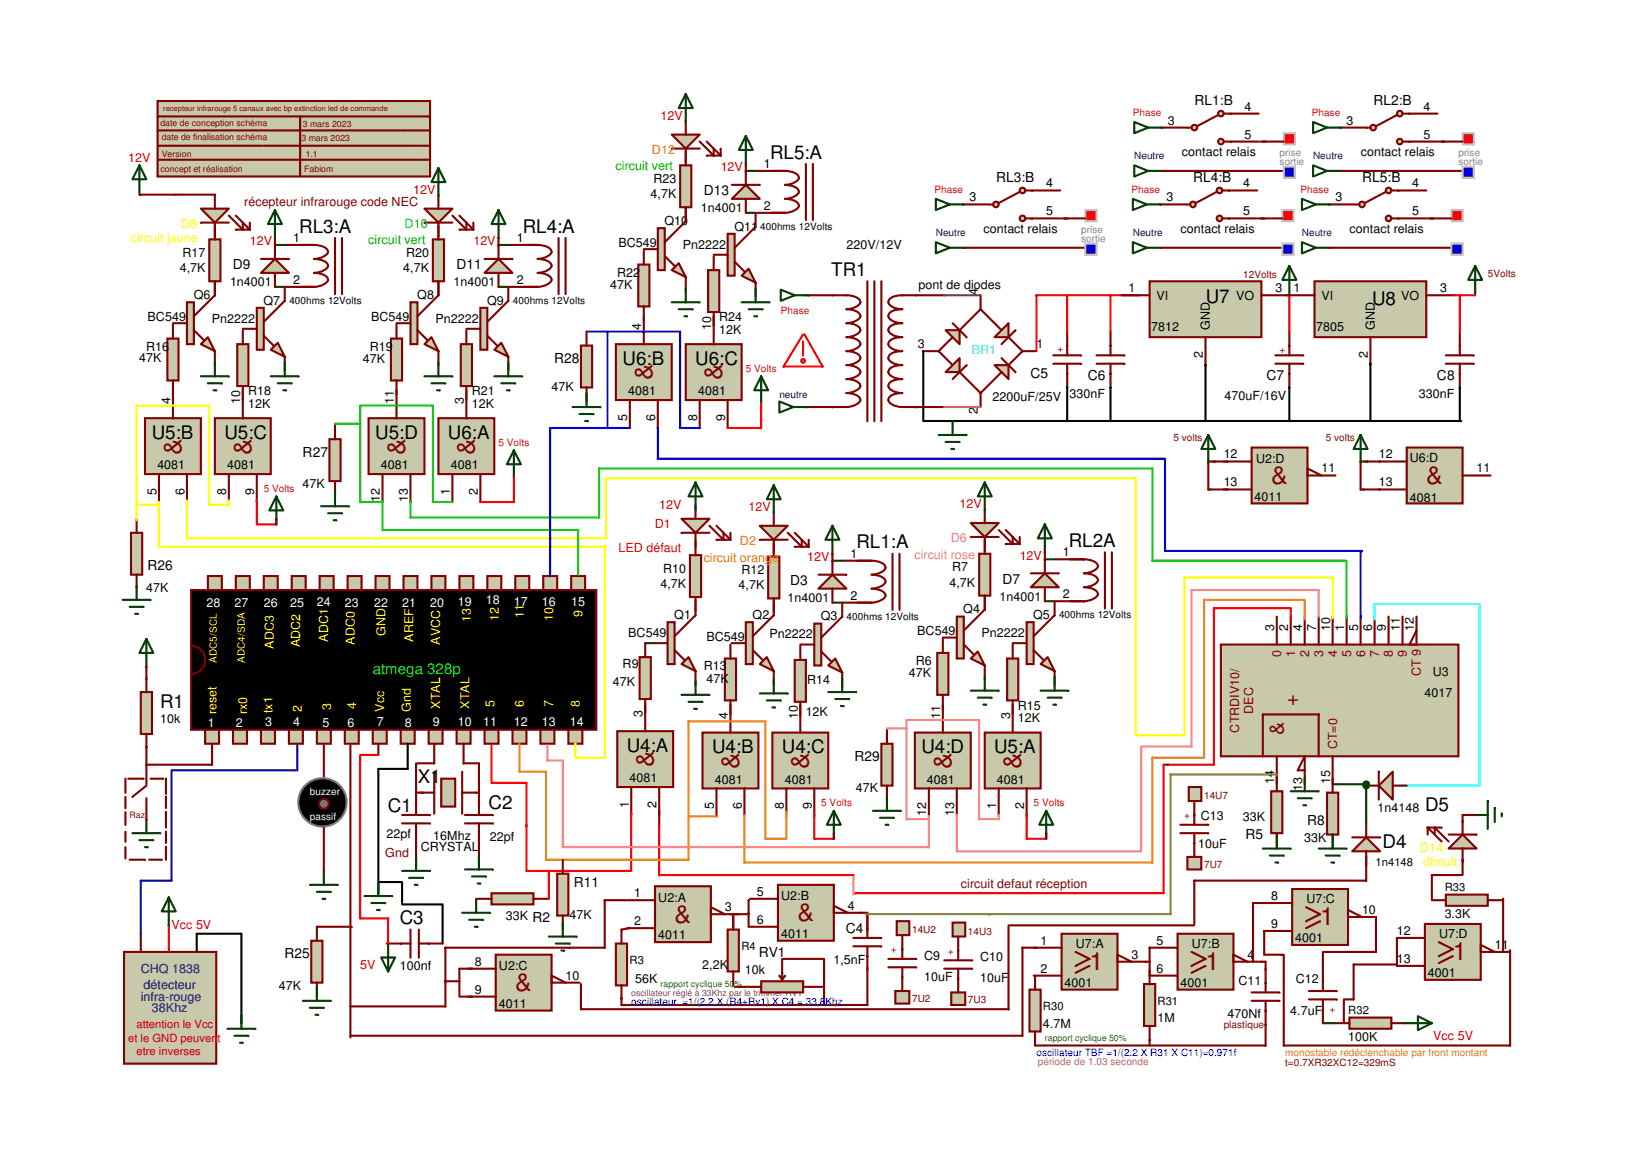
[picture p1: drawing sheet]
<svg xmlns="http://www.w3.org/2000/svg" width="297mm" height="210mm" viewBox="0 0 297 210" stroke-linecap="round" stroke-linejoin="round" font-family="sans-serif">
<defs><g id="words">
<g font-size="4.5" fill="#800000">
<text x="118.6" y="69.2" transform="rotate(-90 118.6 69.2)">&amp;</text>
<text x="131.3" y="69.2" transform="rotate(-90 131.3 69.2)">&amp;</text>
<text x="33" y="82.6" transform="rotate(-90 33 82.6)">&amp;</text>
<text x="45.7" y="82.6" transform="rotate(-90 45.7 82.6)">&amp;</text>
<text x="73.6" y="82.6" transform="rotate(-90 73.6 82.6)">&amp;</text>
<text x="86.3" y="82.6" transform="rotate(-90 86.3 82.6)">&amp;</text>
<text x="231.1" y="88">&amp;</text>
<text x="259.3" y="88">&amp;</text>
<text x="118.9" y="139.5" transform="rotate(-90 118.9 139.5)">&amp;</text>
<text x="134.4" y="139.8" transform="rotate(-90 134.4 139.8)">&amp;</text>
<text x="147.1" y="139.8" transform="rotate(-90 147.1 139.8)">&amp;</text>
<text x="173" y="139.8" transform="rotate(-90 173 139.8)">&amp;</text>
<text x="185.7" y="139.8" transform="rotate(-90 185.7 139.8)">&amp;</text>
<text x="122.6" y="167.8">&amp;</text>
<text x="145" y="167.5">&amp;</text>
<text x="240" y="168.2">1</text>
<text x="198.1" y="176.3">1</text>
<text x="219.1" y="176.3">1</text>
<text x="264.1" y="174.5">1</text>
<text x="93.7" y="180.2">&amp;</text>
</g>
<g font-size="3.6" fill="#800000">
<text x="235.9" y="128.4" transform="rotate(-90 235.9 128.4)">+</text>
<text x="233.4" y="133.6" transform="rotate(-90 233.4 133.6)">&amp;</text>
</g>
<g font-size="3.4">
<text x="140" y="28.8">RL5:A</text>
<text x="54.4" y="42.3">RL3:A</text>
<text x="95" y="42.3">RL4:A</text>
<text x="151.1" y="50.2">TR1</text>
<text x="219.2" y="55.2">U7</text>
<text x="249.4" y="55.4">U8</text>
<text x="113.2" y="66.3">U6:B</text>
<text x="126.4" y="66.3">U6:C</text>
<text x="27.6" y="79.8">U5:B</text>
<text x="40.8" y="79.8">U5:C</text>
<text x="68.2" y="79.8">U5:D</text>
<text x="81.4" y="79.8">U6:A</text>
<text x="155.7" y="99.7">RL1:A</text>
<text x="194.3" y="99.4">RL2A</text>
<text x="29.1" y="128.8">R1</text>
<text x="113.9" y="136.7">U4:A</text>
<text x="129.4" y="136.9">U4:B</text>
<text x="142.1" y="136.9">U4:C</text>
<text x="167.5" y="136.9">U4:D</text>
<text x="180.7" y="136.9">U5:A</text>
<text x="76" y="142.3">X1</text>
<text x="70.5" y="147.6">C1</text>
<text x="88.8" y="147.1">C2</text>
<text x="259.1" y="147.4">D5</text>
<text x="251.3" y="154.2">D4</text>
<text x="72.7" y="168">C3</text>
</g>
<text font-size="2.7" fill="#0f0" x="67.8" y="122.5">atmega 328p</text>
<g font-size="2.5">
<text x="217.2" y="19.1">RL1:B</text>
<text x="249.7" y="19.1">RL2:B</text>
<text x="127.9" y="35.5">D13</text>
<text x="181.1" y="33.1">RL3:B</text>
<text x="216.9" y="33.1">RL4:B</text>
<text x="247.6" y="33.1">RL5:B</text>
<text x="42.3" y="49">D9</text>
<text x="83" y="49">D11</text>
<text x="100.7" y="66">R28</text>
<text x="187.3" y="68.8">C5</text>
<text x="197.7" y="69">C6</text>
<text x="230.2" y="69">C7</text>
<text x="261.2" y="69">C8</text>
<text x="55" y="83">R27</text>
<text x="26.8" y="103.6">R26</text>
<text x="143.7" y="106.4">D3</text>
<text x="182.2" y="106.1">D7</text>
<text x="155.3" y="138.3">R29</text>
<text x="226.4" y="152.6">R5</text>
<text x="237.6" y="150">R8</text>
<text x="104.3" y="161.2">R11</text>
<text x="153.8" y="169.6">C4</text>
<text x="51.7" y="174.2">R25</text>
<text x="138" y="174">RV1</text>
</g>
<g font-size="2.3" fill="#f00">
<text x="120.1" y="21.8">12V</text>
<text x="23.3" y="29.4">12V</text>
<text x="75.1" y="35.2">12V</text>
<text x="131" y="31.2">12V</text>
<text x="45.4" y="44.6">12V</text>
<text x="86" y="44.6">12V</text>
<text x="119.8" y="92.6">12V</text>
<text x="136.1" y="92.9">12V</text>
<text x="174.4" y="92.4">12V</text>
<text x="112.4" y="100.3">LED défaut</text>
<text x="119" y="96">D1</text>
<text x="185.4" y="101.8">12V</text>
<text x="146.8" y="102">12V</text>
<text x="31.2" y="168.8">Vcc 5V</text>
<text x="65.5" y="176.2">5V</text>
<text x="260.5" y="189.1">Vcc 5V</text>
</g>
<g font-size="2.3">
<text x="212.3" y="22.6">3</text>
<text x="226.3" y="20.1">4</text>
<text x="244.8" y="22.6">3</text>
<text x="258.8" y="20.1">4</text>
<text x="214.9" y="28.3">contact relais</text>
<text x="226.3" y="25.2">5</text>
<text x="247.4" y="28.3">contact relais</text>
<text x="258.8" y="25.2">5</text>
<text x="118.8" y="33.3">R23</text>
<text x="138.9" y="30.5">1</text>
<text x="190.2" y="34.1">4</text>
<text x="226" y="34.1">4</text>
<text x="256.7" y="34.1">4</text>
<text x="118.3" y="36.1">4,7K</text>
<text x="120.8" y="40.9">Q10</text>
<text x="127.4" y="38.6">1n4001</text>
<text x="133.5" y="41.9">Q11</text>
<text x="138.9" y="38.1">2</text>
<text x="176.2" y="36.6">3</text>
<text x="190.2" y="39.2">5</text>
<text x="212" y="36.6">3</text>
<text x="226" y="39.2">5</text>
<text x="242.8" y="36.6">3</text>
<text x="256.7" y="39.2">5</text>
<text x="33.2" y="46.7">R17</text>
<text x="53.3" y="44">1</text>
<text x="73.8" y="46.7">R20</text>
<text x="93.9" y="44">1</text>
<text x="112.4" y="45">BC549</text>
<text x="124.1" y="45.2">Pn2222</text>
<text x="153.9" y="45.3">220V/12V</text>
<text x="178.8" y="42.3">contact relais</text>
<text x="214.6" y="42.3">contact relais</text>
<text x="245.4" y="42.3">contact relais</text>
<text x="32.7" y="49.5">4,7K</text>
<text x="41.8" y="52.1">1n4001</text>
<text x="53.3" y="51.6">2</text>
<text x="73.3" y="49.5">4,7K</text>
<text x="82.5" y="52.1">1n4001</text>
<text x="93.9" y="51.6">2</text>
<text x="110.9" y="52.6">47K</text>
<text x="112.2" y="50.3">R22</text>
<text x="167" y="52.5">pont de diodes</text>
<text x="177.8" y="53.7" transform="rotate(-90 177.8 53.7)">4</text>
<text x="205.2" y="53.1">1</text>
<text x="231.8" y="53.1">3</text>
<text x="235.1" y="53.1">1</text>
<text x="261.8" y="53.1">3</text>
<text x="26.8" y="58.4">BC549</text>
<text x="35.2" y="54.4">Q6</text>
<text x="38.5" y="58.7">Pn2222</text>
<text x="47.9" y="55.4">Q7</text>
<text x="67.5" y="58.4">BC549</text>
<text x="75.8" y="54.4">Q8</text>
<text x="79.1" y="58.7">Pn2222</text>
<text x="88.5" y="55.4">Q9</text>
<text x="130.7" y="58.4">R24</text>
<text x="210.3" y="54.5">VI</text>
<text x="224.7" y="54.5">VO</text>
<text x="240.2" y="54.5">VI</text>
<text x="254.7" y="54.5">VO</text>
<text x="25.3" y="65.8">47K</text>
<text x="26.6" y="63.8">R16</text>
<text x="67.2" y="63.8">R19</text>
<text x="116.6" y="60" transform="rotate(-90 116.6 60)">4</text>
<text x="129.3" y="60" transform="rotate(-90 129.3 60)">10</text>
<text x="130.7" y="60.7">12K</text>
<text x="166.8" y="63.3">3</text>
<text x="188.4" y="63.3">1</text>
<text x="209.3" y="60.2">7812</text>
<text x="218.7" y="65.1" transform="rotate(-90 218.7 65.1)">2</text>
<text x="220" y="60" transform="rotate(-90 220 60)">GND</text>
<text x="239.3" y="60.2">7805</text>
<text x="248.7" y="65.1" transform="rotate(-90 248.7 65.1)">2</text>
<text x="249.9" y="60" transform="rotate(-90 249.9 60)">GND</text>
<text x="45.1" y="71.9">R18</text>
<text x="65.9" y="66">47K</text>
<text x="85.8" y="71.9">R21</text>
<text x="100.2" y="71.1">47K</text>
<text x="114.2" y="71.9">4081</text>
<text x="126.9" y="71.9">4081</text>
<text x="31" y="73.5" transform="rotate(-90 31 73.5)">4</text>
<text x="43.7" y="73.5" transform="rotate(-90 43.7 73.5)">10</text>
<text x="45.1" y="74.2">12K</text>
<text x="71.6" y="73.5" transform="rotate(-90 71.6 73.5)">11</text>
<text x="84.3" y="73.5" transform="rotate(-90 84.3 73.5)">3</text>
<text x="85.8" y="74.2">12K</text>
<text x="114" y="76.5" transform="rotate(-90 114 76.5)">5</text>
<text x="119.1" y="76.5" transform="rotate(-90 119.1 76.5)">6</text>
<text x="126.7" y="76.5" transform="rotate(-90 126.7 76.5)">8</text>
<text x="131.8" y="76.5" transform="rotate(-90 131.8 76.5)">9</text>
<text x="177.8" y="75.3" transform="rotate(-90 177.8 75.3)">2</text>
<text x="180.5" y="72.9">2200uF/25V</text>
<text x="194.4" y="72.4">330nF</text>
<text x="222.6" y="72.6">470uF/16V</text>
<text x="257.9" y="72.4">330nF</text>
<text x="222.4" y="83.4">12</text>
<text x="250.6" y="83.4">12</text>
<text x="256.3" y="83.9">U6:D</text>
<text x="28.6" y="85.3">4081</text>
<text x="41.3" y="85.3">4081</text>
<text x="55" y="88.6">47K</text>
<text x="69.2" y="85.3">4081</text>
<text x="81.9" y="85.3">4081</text>
<text x="222.4" y="88.4">13</text>
<text x="228.3" y="84.2">U2:D</text>
<text x="240.2" y="85.9">11</text>
<text x="250.6" y="88.4">13</text>
<text x="268.4" y="85.9">11</text>
<text x="28.4" y="90" transform="rotate(-90 28.4 90)">5</text>
<text x="33.5" y="90" transform="rotate(-90 33.5 90)">6</text>
<text x="41.1" y="90" transform="rotate(-90 41.1 90)">8</text>
<text x="46.2" y="90" transform="rotate(-90 46.2 90)">9</text>
<text x="69.1" y="91.3" transform="rotate(-90 69.1 91.3)">12</text>
<text x="74.2" y="91.3" transform="rotate(-90 74.2 91.3)">13</text>
<text x="81.8" y="90" transform="rotate(-90 81.8 90)">1</text>
<text x="86.9" y="90" transform="rotate(-90 86.9 90)">2</text>
<text x="228.1" y="91.1">4011</text>
<text x="256.3" y="91.3">4081</text>
<text x="154.6" y="101.4">1</text>
<text x="193.2" y="101.1">1</text>
<text x="26.6" y="107.7">47K</text>
<text x="120" y="106.9">4,7K</text>
<text x="120.6" y="104.1">R10</text>
<text x="134.3" y="107.1">4,7K</text>
<text x="134.8" y="104.4">R12</text>
<text x="172.6" y="106.7">4,7K</text>
<text x="173.1" y="103.9">R7</text>
<text x="122.6" y="112.5">Q1</text>
<text x="136.8" y="112.5">Q2</text>
<text x="143.2" y="109.4">1n4001</text>
<text x="149.2" y="112.7">Q3</text>
<text x="154.6" y="109">2</text>
<text x="175.1" y="111.5">Q4</text>
<text x="181.7" y="109.2">1n4001</text>
<text x="187.8" y="112.5">Q5</text>
<text x="193.2" y="108.8">2</text>
<text x="114.2" y="115.8">BC549</text>
<text x="128.4" y="116.5">BC549</text>
<text x="139.9" y="116">Pn2222</text>
<text x="166.7" y="115.5">BC549</text>
<text x="178.4" y="115.8">Pn2222</text>
<text x="231.6" y="114.6" transform="rotate(-90 231.6 114.6)">3</text>
<text x="234.2" y="114.6" transform="rotate(-90 234.2 114.6)">2</text>
<text x="236.7" y="114.6" transform="rotate(-90 236.7 114.6)">4</text>
<text x="239.3" y="114.6" transform="rotate(-90 239.3 114.6)">7</text>
<text x="241.8" y="114.6" transform="rotate(-90 241.8 114.6)">10</text>
<text x="244.3" y="114.6" transform="rotate(-90 244.3 114.6)">1</text>
<text x="246.9" y="114.6" transform="rotate(-90 246.9 114.6)">5</text>
<text x="249.4" y="114.6" transform="rotate(-90 249.4 114.6)">6</text>
<text x="252" y="114.6" transform="rotate(-90 252 114.6)">9</text>
<text x="254.5" y="114.6" transform="rotate(-90 254.5 114.6)">11</text>
<text x="257" y="114.6" transform="rotate(-90 257 114.6)">12</text>
<text x="111.4" y="124.7">47K</text>
<text x="113.2" y="121.4">R9</text>
<text x="127.9" y="121.9">R13</text>
<text x="128.4" y="124.2">47K</text>
<text x="146.7" y="124.4">R14</text>
<text x="165.2" y="123.1">47K</text>
<text x="166.5" y="120.9">R6</text>
<text x="260.5" y="122.9">U3</text>
<text x="29.1" y="131.5">10k</text>
<text x="116.8" y="130.4" transform="rotate(-90 116.8 130.4)">3</text>
<text x="132.3" y="130.6" transform="rotate(-90 132.3 130.6)">4</text>
<text x="145" y="130.6" transform="rotate(-90 145 130.6)">10</text>
<text x="146.5" y="130.3">12K</text>
<text x="170.9" y="130.6" transform="rotate(-90 170.9 130.6)">11</text>
<text x="183.6" y="130.6" transform="rotate(-90 183.6 130.6)">3</text>
<text x="185" y="129">R15</text>
<text x="185" y="131.3">12K</text>
<text x="258.9" y="126.7">4017</text>
<text x="114.5" y="142.2">4081</text>
<text x="129.9" y="142.5">4081</text>
<text x="142.6" y="142.5">4081</text>
<text x="155.6" y="144">47K</text>
<text x="168.5" y="142.5">4081</text>
<text x="181.2" y="142.5">4081</text>
<text x="231.6" y="142.6" transform="rotate(-90 231.6 142.6)">14</text>
<text x="236.7" y="143.8" transform="rotate(-90 236.7 143.8)">13</text>
<text x="241.8" y="142.6" transform="rotate(-90 241.8 142.6)">15</text>
<text x="114.3" y="146.9" transform="rotate(-90 114.3 146.9)">1</text>
<text x="119.4" y="146.9" transform="rotate(-90 119.4 146.9)">2</text>
<text x="129.8" y="147.2" transform="rotate(-90 129.8 147.2)">5</text>
<text x="134.9" y="147.2" transform="rotate(-90 134.9 147.2)">6</text>
<text x="142.5" y="147.2" transform="rotate(-90 142.5 147.2)">8</text>
<text x="147.6" y="147.2" transform="rotate(-90 147.6 147.2)">9</text>
<text x="168.4" y="148.4" transform="rotate(-90 168.4 148.4)">12</text>
<text x="173.5" y="148.4" transform="rotate(-90 173.5 148.4)">13</text>
<text x="181.1" y="147.2" transform="rotate(-90 181.1 147.2)">1</text>
<text x="186.2" y="147.2" transform="rotate(-90 186.2 147.2)">2</text>
<text x="218.3" y="149.1">C13</text>
<text x="225.9" y="149.3">33K</text>
<text x="250.4" y="147.7">1n4148</text>
<text x="70.3" y="152.4">22pf</text>
<text x="76.5" y="154.8">CRYSTAL</text>
<text x="78.8" y="152.7">16Mhz</text>
<text x="89.1" y="152.9">22pf</text>
<text x="217.8" y="154.1">10uF</text>
<text x="237.1" y="153.1">33K</text>
<text x="92" y="167.2">33K R2</text>
<text x="103.5" y="167.1">47K</text>
<text x="115.3" y="163.1">1</text>
<text x="119.7" y="163.9">U2:A</text>
<text x="131.8" y="165.7">3</text>
<text x="137.6" y="162.9">5</text>
<text x="137.6" y="167.9">6</text>
<text x="142" y="163.7">U2:B</text>
<text x="154.1" y="165.4">4</text>
<text x="231.1" y="163.6">8</text>
<text x="237.5" y="164.2">U7:C</text>
<text x="247.6" y="166.2">10</text>
<text x="262.6" y="167">3.3K</text>
<text x="115.3" y="168.2">2</text>
<text x="119.7" y="170.8">4011</text>
<text x="142" y="170.5">4011</text>
<text x="189.2" y="171.7">1</text>
<text x="195.6" y="172.3">U7:A</text>
<text x="210.3" y="171.7">5</text>
<text x="216.6" y="172.3">U7:B</text>
<text x="231.1" y="168.7">9</text>
<text x="235.4" y="171.3">4001</text>
<text x="253.9" y="170">12</text>
<text x="261.6" y="170.5">U7:D</text>
<text x="271.7" y="172.5">11</text>
<text x="72.7" y="176.4">100nf</text>
<text x="86.3" y="175.6">8</text>
<text x="90.7" y="176.4">U2:C</text>
<text x="102.8" y="178.1">10</text>
<text x="115.5" y="178.8">56K</text>
<text x="127.7" y="176.2">2,2K</text>
<text x="135.4" y="177.1">10k</text>
<text x="151.5" y="175.2">1,5nF</text>
<text x="168" y="174.5">C9</text>
<text x="168" y="178.3">10uF</text>
<text x="178.2" y="174.7">C10</text>
<text x="178.2" y="178.5">10uF</text>
<text x="189.2" y="176.8">2</text>
<text x="193.5" y="179.4">4001</text>
<text x="205.7" y="174.3">3</text>
<text x="210.3" y="176.8">6</text>
<text x="214.6" y="179.4">4001</text>
<text x="225.2" y="179">C11</text>
<text x="226.8" y="174.3">4</text>
<text x="235.6" y="178.8">C12</text>
<text x="253.9" y="175">13</text>
<text x="259.6" y="177.6">4001</text>
<text x="50.7" y="180">47K</text>
<text x="86.3" y="180.6">9</text>
<text x="90.7" y="183.2">4011</text>
<text x="210.4" y="185.9">1M</text>
<text x="223.1" y="185.1">470Nf</text>
<text x="234.6" y="184.6">4.7uF</text>
<text x="189.6" y="186.9">4.7M</text>
<text x="245.1" y="189.3">100K</text>
</g>
<g font-size="2.3" fill="#ff8000">
<text x="118.5" y="27.9">D12</text>
<text x="134.5" y="99.1">D2</text>
<text x="127.9" y="102.1">circuit orange</text>
</g>
<g font-size="2.3" fill="#00c000">
<text x="111.9" y="31">circuit vert</text>
<text x="73.6" y="41.4">D10</text>
<text x="67" y="44.4">circuit vert</text>
</g>
<g font-size="2.3" fill="#ff0">
<text x="32.9" y="41.4">D8</text>
<text x="23.8" y="43.9">circuit jaune</text>
<text x="85.6" y="113.1" transform="rotate(-90 85.6 113.1)">13</text>
<text x="90.7" y="112.9" transform="rotate(-90 90.7 112.9)">12</text>
<text x="95.2" y="112.4" transform="rotate(-90 95.2 112.4)">11</text>
<text x="100.6" y="112.9" transform="rotate(-90 100.6 112.9)">10</text>
<text x="105.9" y="112.1" transform="rotate(-90 105.9 112.1)">9</text>
<text x="49.8" y="117.9" transform="rotate(-90 49.8 117.9)">ADC3</text>
<text x="54.6" y="117.7" transform="rotate(-90 54.6 117.7)">ADC2</text>
<text x="59.7" y="116.7" transform="rotate(-90 59.7 116.7)">ADC1</text>
<text x="64.5" y="117.2" transform="rotate(-90 64.5 117.2)">ADC0</text>
<text x="70.1" y="115.7" transform="rotate(-90 70.1 115.7)">GND</text>
<text x="75.2" y="116.7" transform="rotate(-90 75.2 116.7)">AREF</text>
<text x="80" y="117.2" transform="rotate(-90 80 117.2)">AVCC</text>
<text x="39.4" y="129.9" transform="rotate(-90 39.4 129.9)">reset</text>
<text x="44.9" y="129.9" transform="rotate(-90 44.9 129.9)">rx0</text>
<text x="49.5" y="129.6" transform="rotate(-90 49.5 129.6)">tx1</text>
<text x="54.9" y="129.4" transform="rotate(-90 54.9 129.4)">2</text>
<text x="60.2" y="129.1" transform="rotate(-90 60.2 129.1)">3</text>
<text x="64.8" y="128.9" transform="rotate(-90 64.8 128.9)">4</text>
<text x="69.8" y="129.4" transform="rotate(-90 69.8 129.4)">Vcc</text>
<text x="74.7" y="129.4" transform="rotate(-90 74.7 129.4)">Gnd</text>
<text x="80" y="128.9" transform="rotate(-90 80 128.9)">XTAL</text>
<text x="85.3" y="128.9" transform="rotate(-90 85.3 128.9)">XTAL</text>
<text x="89.9" y="128.6" transform="rotate(-90 89.9 128.6)">5</text>
<text x="95.2" y="128.6" transform="rotate(-90 95.2 128.6)">6</text>
<text x="100.6" y="128.6" transform="rotate(-90 100.6 128.6)">7</text>
<text x="105.4" y="128.6" transform="rotate(-90 105.4 128.6)">8</text>
<text x="258.2" y="154.9">D14</text>
<text x="258.7" y="157.4">dfmult.</text>
</g>
<g font-size="2.3" fill="#800000">
<text x="44.4" y="37.5">récepteur infrarouge code NEC</text>
<text x="232.9" y="119.5" transform="rotate(-90 232.9 119.5)">0</text>
<text x="235.4" y="119.5" transform="rotate(-90 235.4 119.5)">1</text>
<text x="238" y="119.5" transform="rotate(-90 238 119.5)">2</text>
<text x="240.5" y="119.5" transform="rotate(-90 240.5 119.5)">3</text>
<text x="243.1" y="119.5" transform="rotate(-90 243.1 119.5)">4</text>
<text x="245.6" y="119.5" transform="rotate(-90 245.6 119.5)">5</text>
<text x="248.1" y="119.5" transform="rotate(-90 248.1 119.5)">6</text>
<text x="250.7" y="119.5" transform="rotate(-90 250.7 119.5)">7</text>
<text x="253.2" y="119.5" transform="rotate(-90 253.2 119.5)">8</text>
<text x="255.8" y="119.5" transform="rotate(-90 255.8 119.5)">9</text>
<text x="258.3" y="122.9" transform="rotate(-90 258.3 122.9)">CT 9</text>
<text x="227.8" y="129.8" transform="rotate(-90 227.8 129.8)">DEC</text>
<text x="225.3" y="133.2" transform="rotate(-90 225.3 133.2)">CTRDIV10/</text>
<text x="243.1" y="136.2" transform="rotate(-90 243.1 136.2)">CT=0</text>
<text x="70" y="155.9">Gnd</text>
<text x="174.7" y="161.5">circuit defaut réception</text>
</g>
<text font-size="2.3" fill="#00c0c0" x="176.6" y="64.4">BR1</text>
<g font-size="2.3" fill="#ff8080">
<text x="166.2" y="101.6">circuit rose</text>
<text x="172.8" y="98.6">D6</text>
</g>
<g font-size="2.3" fill="#fff">
<text x="37.5" y="110.4">28</text>
<text x="42.6" y="110.4">27</text>
<text x="47.9" y="110.4">26</text>
<text x="52.8" y="110.4">25</text>
<text x="57.6" y="110.2">24</text>
<text x="62.7" y="110.4">23</text>
<text x="68" y="110.4">22</text>
<text x="73.1" y="110.4">21</text>
<text x="78.2" y="110.4">20</text>
<text x="83.3" y="110.2">19</text>
<text x="88.3" y="109.9">18</text>
<text x="93.4" y="110.2">17</text>
<text x="98.5" y="110.2">16</text>
<text x="103.8" y="110.2">15</text>
<text x="48.2" y="132">3</text>
<text x="53.3" y="132">4</text>
<text x="68.5" y="132">7</text>
<text x="78.7" y="132">9</text>
<text x="83.3" y="132">10</text>
<text x="87.8" y="132">11</text>
<text x="93.4" y="132">12</text>
<text x="98.5" y="132">13</text>
<text x="103.6" y="132">14</text>
<text x="37.8" y="132.2">1</text>
<text x="42.9" y="132.2">2</text>
<text x="58.6" y="132.2">5</text>
<text x="63.2" y="132.2">6</text>
<text x="73.6" y="132.2">8</text>
</g>
<g font-size="2.3" fill="#000080">
<text x="25.6" y="177">CHQ 1838</text>
<text x="26.1" y="179.7">détecteur</text>
<text x="25.6" y="182">infra-rouge</text>
<text x="27.6" y="184.1">38Khz</text>
</g>
<g font-size="2">
<text x="250" y="157.5">1n4148</text>
<text x="262.6" y="162">R33</text>
<text x="134.8" y="172.7">R4</text>
<text x="114.5" y="175.3">R3</text>
<text x="189.6" y="183.6">R30</text>
<text x="210.4" y="182.6">R31</text>
<text x="245.1" y="184.3">R32</text>
</g>
<g font-size="2" fill="#f00">
<text x="23.3" y="189.4">et le GND peuvent</text>
<text x="24.8" y="186.9">attention le Vcc</text>
<text x="24.8" y="191.7">etre inverses</text>
</g>
<g font-size="1.8" fill="#f00">
<text x="205.9" y="21.1">Phase</text>
<text x="238.4" y="21.1">Phase</text>
<text x="169.9" y="35.1">Phase</text>
<text x="205.7" y="35.1">Phase</text>
<text x="236.4" y="35.1">Phase</text>
<text x="141.9" y="57.1">Phase</text>
<text x="135.6" y="67.6">5 Volts</text>
<text x="90.6" y="81">5 Volts</text>
<text x="47.9" y="89.4">5 Volts</text>
<text x="149.3" y="146.6">5 Volts</text>
<text x="187.9" y="146.6">5 Volts</text>
</g>
<g font-size="1.8" fill="#000080">
<text x="206.2" y="29">Neutre</text>
<text x="238.7" y="29">Neutre</text>
<text x="170.1" y="42.9">Neutre</text>
<text x="205.9" y="42.9">Neutre</text>
<text x="236.7" y="42.9">Neutre</text>
<text x="141.7" y="72.4">neutre</text>
</g>
<g font-size="1.8" fill="#808080">
<text x="232.6" y="28.4">prise</text>
<text x="232.6" y="30">sortie</text>
<text x="265.1" y="28.4">prise</text>
<text x="265.1" y="30">sortie</text>
<text x="196.5" y="42.4">prise</text>
<text x="196.5" y="43.9">sortie</text>
</g>
<g font-size="1.8">
<text x="138.2" y="41.9">400hms 12Volts</text>
<text x="52.6" y="55.3">400hms 12Volts</text>
<text x="93.2" y="55.3">400hms 12Volts</text>
<text x="153.9" y="112.7">400hms 12Volts</text>
<text x="192.5" y="112.4">400hms 12Volts</text>
</g>
<g font-size="1.8" fill="#800000">
<text x="226" y="50.5">12Volts</text>
<text x="270.5" y="50.3">5Volts</text>
<text x="192.2" y="64">+</text>
<text x="232.6" y="64.3">+</text>
<text x="213.3" y="80.3">5 volts</text>
<text x="241" y="80.3">5 volts</text>
<text x="216.2" y="148.9" transform="rotate(-90 216.2 148.9)">+</text>
<text x="218.9" y="145.3">14U7</text>
<text x="218.9" y="157.7">7U7</text>
<text x="162.9" y="173.3" transform="rotate(-90 162.9 173.3)">+</text>
<text x="165.8" y="169.7">14U2</text>
<text x="173.3" y="173.6" transform="rotate(-90 173.3 173.6)">+</text>
<text x="176" y="169.9">14U3</text>
<text x="165.8" y="182.1">7U2</text>
<text x="176" y="182.4">7U3</text>
<text x="242.6" y="184.2" transform="rotate(-90 242.6 184.2)">+</text>
<text x="222.4" y="186.9">plastique</text>
<text x="233.6" y="193.8">t=0.7XR32XC12=329mS</text>
</g>
<g font-size="1.8" fill="#ff0">
<text x="39.4" y="120.5" transform="rotate(-90 39.4 120.5)">ADC5/SCL</text>
<text x="44.5" y="120.5" transform="rotate(-90 44.5 120.5)">ADC4/SDA</text>
</g>
<g font-size="1.8" fill="#fff">
<text x="56.3" y="144.5">buzzer</text>
<text x="56.3" y="149.1">passif</text>
</g>
<g font-size="1.8" fill="#00f">
<text x="114.8" y="182.6">oscillateur =1/(2.2 X (R4+Rv1) X C4 = 33,8Khz</text>
<text x="188.4" y="192">oscillateur TBF =1/(2.2 X R31 X C11)=0.971f</text>
</g>
<text font-size="1.8" fill="#c000c0" x="188.7" y="193.5">période de 1.03 seconde</text>
<text font-size="1.8" fill="#ff8000" x="233.6" y="192">monostable redéclenchable par front montant</text>
<g font-size="1.6" fill="#800000">
<text x="29.2" y="22.9">date de conception schéma</text>
<text x="55.1" y="23.2">3 mars 2023</text>
<text x="29.4" y="28.5">Version</text>
<text x="29.4" y="25.4">date de finalisation schéma</text>
<text x="54.8" y="25.7">3 mars 2023</text>
<text x="55.6" y="28.5">1.1</text>
<text x="29.2" y="31.3">concept et réalisation</text>
<text x="55.3" y="31.3">Fabiom</text>
<text x="23.6" y="148.6">Raz</text>
</g>
<g font-size="1.6" fill="#008000">
<text x="120.1" y="179.4">rapport cyclique 50%</text>
<text x="189.9" y="189.3">rapport cyclique 50%</text>
</g>
<text font-size="1.6" fill="#800080" x="114.8" y="181.1">oscillateur réglé à 33Khz par le trimmer RV1</text>
<text font-size="1.4" fill="#800000" x="29.7" y="20.2">recepteur infrarouge 5 canaux avec bp extinction led de commande</text>
</g></defs>
<path d="M68.8 160.4h4.3v4h7.4v7.1" fill="none" stroke="#000" stroke-width=".38"/>
<g fill="none" stroke="#004000" stroke-width=".38">
<path d="M135.6 38.7h1.8M135.6 31.1h2M50 52.2h1.8M50 44.5h2M90.6 52.2h1.8M90.6 44.5h2.1M117.3 116.9h1.5M151.3 109.6h1.8M151.3 101.9h2.1M189.9 109.3h1.8M189.9 101.7h2.1M242.3 142.6h6.1"/>
<path d="M248.4 142.8v6.9M240.5 186h2.3"/>
</g>
<path d="M34.7 107.3h73.7v25.4h-73.7z" fill="#000"/>
<path d="M34.7 107.3h73.7v25.4h-73.7zM34.7 117.4a2.54 2.54 0 0 1 2.6 2.6 2.54 2.54 0 0 1-2.6 2.5" fill="none" stroke="#800000" stroke-width=".38"/>
<path d="M37.3 132.7h2.5v2.5h-2.5z" fill="#c8c8aa"/>
<path d="M37.3 132.7h2.5v2.5h-2.5z" fill="none" stroke="#800000" stroke-width=".38"/>
<path d="M42.4 132.7h2.5v2.5h-2.5z" fill="#c8c8aa"/>
<path d="M42.4 132.7h2.5v2.5h-2.5z" fill="none" stroke="#800000" stroke-width=".38"/>
<path d="M47.4 132.7h2.6v2.5h-2.6z" fill="#c8c8aa"/>
<path d="M47.4 132.7h2.6v2.5h-2.6z" fill="none" stroke="#800000" stroke-width=".38"/>
<path d="M52.5 132.7h2.6v2.5h-2.6z" fill="#c8c8aa"/>
<path d="M52.5 132.7h2.6v2.5h-2.6z" fill="none" stroke="#800000" stroke-width=".38"/>
<path d="M57.6 132.7h2.5v2.5h-2.5z" fill="#c8c8aa"/>
<path d="M57.6 132.7h2.5v2.5h-2.5z" fill="none" stroke="#800000" stroke-width=".38"/>
<path d="M62.7 132.7h2.5v2.5h-2.5z" fill="#c8c8aa"/>
<path d="M62.7 132.7h2.5v2.5h-2.5z" fill="none" stroke="#800000" stroke-width=".38"/>
<path d="M67.8 132.7h2.5v2.5h-2.5z" fill="#c8c8aa"/>
<path d="M67.8 132.7h2.5v2.5h-2.5z" fill="none" stroke="#800000" stroke-width=".38"/>
<path d="M72.8 132.7h2.6v2.5h-2.6z" fill="#c8c8aa"/>
<path d="M72.8 132.7h2.6v2.5h-2.6z" fill="none" stroke="#800000" stroke-width=".38"/>
<path d="M77.9 132.7h2.6v2.5h-2.6z" fill="#c8c8aa"/>
<path d="M77.9 132.7h2.6v2.5h-2.6z" fill="none" stroke="#800000" stroke-width=".38"/>
<path d="M83 132.7h2.5v2.5h-2.5z" fill="#c8c8aa"/>
<path d="M83 132.7h2.5v2.5h-2.5z" fill="none" stroke="#800000" stroke-width=".38"/>
<path d="M88.1 132.7h2.5v2.5h-2.5z" fill="#c8c8aa"/>
<path d="M88.1 132.7h2.5v2.5h-2.5z" fill="none" stroke="#800000" stroke-width=".38"/>
<path d="M93.2 132.7h2.5v2.5h-2.5z" fill="#c8c8aa"/>
<path d="M93.2 132.7h2.5v2.5h-2.5z" fill="none" stroke="#800000" stroke-width=".38"/>
<path d="M98.2 132.7h2.6v2.5h-2.6z" fill="#c8c8aa"/>
<path d="M98.2 132.7h2.6v2.5h-2.6z" fill="none" stroke="#800000" stroke-width=".38"/>
<path d="M103.3 132.7h2.6v2.5h-2.6z" fill="#c8c8aa"/>
<path d="M103.3 132.7h2.6v2.5h-2.6z" fill="none" stroke="#800000" stroke-width=".38"/>
<path d="M103.8 104.7h2.6v2.6h-2.6z" fill="#c8c8aa"/>
<path d="M103.8 104.7h2.6v2.6h-2.6z" fill="none" stroke="#800000" stroke-width=".38"/>
<path d="M98.7 104.7h2.6v2.6h-2.6z" fill="#c8c8aa"/>
<path d="M98.7 104.7h2.6v2.6h-2.6z" fill="none" stroke="#800000" stroke-width=".38"/>
<path d="M93.7 104.7h2.5v2.6h-2.5z" fill="#c8c8aa"/>
<path d="M93.7 104.7h2.5v2.6h-2.5z" fill="none" stroke="#800000" stroke-width=".38"/>
<path d="M88.6 104.7h2.5v2.6h-2.5z" fill="#c8c8aa"/>
<path d="M88.6 104.7h2.5v2.6h-2.5z" fill="none" stroke="#800000" stroke-width=".38"/>
<path d="M83.5 104.7h2.5v2.6h-2.5z" fill="#c8c8aa"/>
<path d="M77.9 107.3h2.6zM83.5 104.7h2.5v2.6h-2.5z" fill="none" stroke="#800000" stroke-width=".38"/>
<path d="M77.9 107.3h2.6" fill="none" stroke="#c8c8aa" stroke-width=".18"/>
<path d="M78.4 104.7h2.6v2.6h-2.6z" fill="#c8c8aa"/>
<path d="M78.4 104.7h2.6v2.6h-2.6z" fill="none" stroke="#800000" stroke-width=".38"/>
<path d="M73.3 104.7h2.6v2.6h-2.6z" fill="#c8c8aa"/>
<path d="M73.3 104.7h2.6v2.6h-2.6z" fill="none" stroke="#800000" stroke-width=".38"/>
<path d="M68.3 104.7h2.5v2.6h-2.5z" fill="#c8c8aa"/>
<path d="M68.3 104.7h2.5v2.6h-2.5z" fill="none" stroke="#800000" stroke-width=".38"/>
<path d="M63.2 104.7h2.5v2.6h-2.5z" fill="#c8c8aa"/>
<path d="M63.2 104.7h2.5v2.6h-2.5z" fill="none" stroke="#800000" stroke-width=".38"/>
<path d="M58.1 104.7h2.5v2.6h-2.5z" fill="#c8c8aa"/>
<path d="M58.1 104.7h2.5v2.6h-2.5z" fill="none" stroke="#800000" stroke-width=".38"/>
<path d="M53 104.7h2.6v2.6h-2.6z" fill="#c8c8aa"/>
<path d="M53 104.7h2.6v2.6h-2.6z" fill="none" stroke="#800000" stroke-width=".38"/>
<path d="M47.9 104.7h2.6v2.6h-2.6z" fill="#c8c8aa"/>
<path d="M47.9 104.7h2.6v2.6h-2.6z" fill="none" stroke="#800000" stroke-width=".38"/>
<path d="M42.9 104.7h2.5v2.6h-2.5z" fill="#c8c8aa"/>
<path d="M42.9 104.7h2.5v2.6h-2.5z" fill="none" stroke="#800000" stroke-width=".38"/>
<path d="M37.8 104.7h2.5v2.6h-2.5z" fill="#c8c8aa"/>
<path d="M37.8 104.7h2.5v2.6h-2.5zM78.9 140.3v7.7M84 140.3v7.7" fill="none" stroke="#800000" stroke-width=".38"/>
<path d="M80.2 141.6h2.5v5h-2.5z" fill="#c8c8aa"/>
<g fill="none" stroke="#800000" stroke-width=".38">
<path d="M38.6 135.2v3.9M75.6 138.8v9.4M78.9 138.8h-3M78.9 135.2v3.6M84.3 138.8h2.8M84.3 135.2v3.6M87.1 138.8v9.4M73.1 148.2h5.1M73.1 149.7h5.1M75.6 144.1h1.3M75.6 149.7v4.3M75.6 153.8v3.6"/>
<path d="M76.4 144.1h2.5M80.2 141.6h2.5v5h-2.5zM84.5 148.2h5.1M84.5 149.7h5.1M86.6 144.1h-2.6M87.1 144.1h-.5M87.1 149.7v4.3M87.1 153.8v3.6"/>
</g>
<path d="M73.1 158.3l5.1 .1M74.4 159.6h2.5M75.6 155.8v2.6M84.5 158.1h5.1M85.8 159.3l2.5 .1M87.1 155.5v2.6M66.2 162.9h5.1M67.5 164.2h2.5M68.5 165.4l.5 .1M68.8 160.4v2.5M75.4 160.9h.5M86.8 160.6l.5 .1" fill="none" stroke="#004000" stroke-width=".38"/>
<path d="M68.8 139.8v22.6M74.1 139.8h-5.3M74.1 135.2v4.6" fill="none" stroke="#000" stroke-width=".38"/>
<path d="M22.5 173.1h16.8v20.3h-16.8z" fill="#c8c8aa"/>
<path d="M22.5 173.1h16.8v20.3h-16.8zM25.6 169.8v3.3M70.3 171.5h4.3M74.6 169v5.1M76.1 171.5h4.4M76.1 169v5.1" fill="none" stroke="#800000" stroke-width=".38"/>
<path d="M54 135.5v4.6M31.2 140l22.6 .1" fill="none" stroke="#000080" stroke-width=".38"/>
<path d="M30.7 168.3v4.5" fill="none" stroke="#f00" stroke-width=".38"/>
<path d="M30.7 163.2l1.2 2.5h-2.5zM30.7 163.2v5M69.3 174.1h2.5l-1.2 2.5zM70.6 171.5v5.2M41.3 187l5.1 .1M42.6 188.3h2.6M43.6 189.6h.5M43.9 184.5v2.6" fill="none" stroke="#004000" stroke-width=".38"/>
<path d="M43.9 169.8h-8.1v3M43.9 169.8v16.3" fill="none" stroke="#000" stroke-width=".38"/>
<path d="M28.6 18.4h49.6v13.7h-49.6z" fill="#c8c8aa"/>
<path d="M28.6 18.4h49.6v13.7h-49.6zM28.6 21.2h49.3M28.6 23.7h45.3M28.9 29l49.3 .1M47.9 26.5h30.3M54.6 21.2v10.7" fill="none" stroke="#800000" stroke-width=".38"/>
<path d="M25.6 125.8h2v7.6h-2z" fill="#c8c8aa"/>
<path d="M25.6 125.8h2v7.6h-2zM26.6 133.5v2.5M26.6 121.3v2.2M26.6 135.8v6.8M26.6 123.3v2.6M38.6 139l-12 .1M68.8 135.2v2.1M26.6 142.8l-2.5 2.1M26.6 145.1v4.1" fill="none" stroke="#800000" stroke-width=".38"/>
<path d="M26.6 116.2l1.3 2.5h-2.6zM26.6 116.2v5M24.1 151.5h5.1M25.3 152.7l2.6 .1M26.4 154l.5 .1M26.6 148.9v2.6" fill="none" stroke="#004000" stroke-width=".38"/>
<path d="M65.5 137.5v29.5M68.8 137.2l-3.3 .1M65.5 167h5.1M70.6 167v4.6" fill="none" stroke="#f00" stroke-width=".38"/>
<path d="M25.6 160.1v9.7" fill="none" stroke="#000080" stroke-width=".38"/>
<path d="M112 171.5h2v7.7h-2z" fill="#c8c8aa"/>
<path d="M112 171.5h2v7.7h-2zM113 179.2v2.5M113 169v2.6" fill="none" stroke="#800000" stroke-width=".38"/>
<path d="M132.3 169h2v7.6h-2z" fill="#c8c8aa"/>
<path d="M132.3 169h2v7.6h-2zM133.3 176.7v2.5M133.3 166.2v2.5M133.3 166.5v2.5M136.1 163.7v2.5h-3.3M136.1 165.9v2.6M155.1 170.5l5.1 .1M155.1 172l5.1 .1M156.4 166l1.3-.1v3.4M157.7 168.8v1.7M157.7 172v4.4M152.6 182.7l-39.4 .1" fill="none" stroke="#800000" stroke-width=".38"/>
<path d="M221.9 117.2h43.2v20.3h-43.2z" fill="#c8c8aa"/>
<g fill="none" stroke="#800000" stroke-width=".38">
<path d="M221.9 117.2h43.2v20.3h-43.2zM232.1 112.1v5.1M234.6 112.1v5.1M237.2 112.1v5.1M239.7 112.1v5.1M242.3 112.1v5.1M244.8 112.1v5.1M247.3 112.1v5.1M249.9 112.1v5.1M252.4 112.1v5.1M255 112.1v5.1M256.2 117.2h1.3z"/>
<path d="M257.5 114.7l-1.3 2.5M257.5 112.1v5.1M229.6 129.9v7.6M232.1 137.5v5.1M239.7 129.9v7.6M239.7 129.9h-10.1M242.3 137.5v5.1M235.9 140.1l1.3-2.6v5.1M235.9 140l1.3 .1"/>
</g>
<path d="M231.1 143.8h2v7.7h-2z" fill="#c8c8aa"/>
<path d="M231.1 143.8h2v7.7h-2zM232.1 151.5v2.5M232.1 141.3v2.6" fill="none" stroke="#800000" stroke-width=".38"/>
<path d="M212.8 140.8v25.4M212.8 140.8h19.3" fill="none" stroke="#808000" stroke-width=".38"/>
<path d="M229.6 154.3h5M230.8 155.5l2.6 .1M231.8 156.8h.6M232.1 151.7v2.6M234.6 143.8l5.1 .1M235.9 145.1l2.5 .1M236.9 146.4h.5M237.2 141.3v2.6" fill="none" stroke="#004000" stroke-width=".38"/>
<path d="M241.2 144.1h2.1v7.6h-2.1z" fill="#c8c8aa"/>
<path d="M241.2 144.1h2.1v7.6h-2.1zM242.3 151.8v2.5M242.3 141.6v2.5M114.5 168.7l-1.5 .3" fill="none" stroke="#800000" stroke-width=".38"/>
<path d="M239.7 154.3h5.1M241 155.5l2.5 .1M242 156.8h.5M242.3 151.7v2.6" fill="none" stroke="#004000" stroke-width=".38"/>
<path d="M268.9 109.9l-19-.1v2.8M268.9 109.8v33.1M268.9 142.8l-14.4 .1" fill="none" stroke="#0ff" stroke-width=".38"/>
<path d="M112.2 132.9h10.2v10.2h-10.2z" fill="#c8c8aa"/>
<path d="M112.2 132.9h10.2v10.2h-10.2zM117.3 127.8v5.2M114.8 143.1v5.1M119.8 143.1v5.1" fill="none" stroke="#800000" stroke-width=".38"/>
<path d="M127.7 133.2h10.2v10.1h-10.2z" fill="#c8c8aa"/>
<path d="M127.7 133.2h10.2v10.1h-10.2zM132.8 128.1v5.1M130.2 143.4v5M135.3 143.4v5" fill="none" stroke="#800000" stroke-width=".38"/>
<path d="M140.4 133.2h10.2v10.1h-10.2z" fill="#c8c8aa"/>
<path d="M140.4 133.2h10.2v10.1h-10.2zM145.5 128.1v5.1M142.9 143.4v5M148 143.4v5" fill="none" stroke="#800000" stroke-width=".38"/>
<path d="M166.3 133.2h10.2v10.1h-10.2z" fill="#c8c8aa"/>
<path d="M166.3 133.2h10.2v10.1h-10.2zM171.4 128.1v5.1M212.3 139l-.8 .1M119.8 147.4v2.8M168.9 143.4v5M173.9 143.4v5" fill="none" stroke="#800000" stroke-width=".38"/>
<path d="M220.7 110.6h13.9v1.8M220.7 110.6v28.5M89.4 135.5v6.6M211.5 139v23.4M220.7 139l-8.4 .1M89.4 142.3l6.3 .1M95.7 158.3l18.8 .1M95.7 142.3v16.1M114.8 148v10.3M119.8 149.9v9.2h35.3M211.5 162.4h-56.1" fill="none" stroke="#f00" stroke-width=".38"/>
<path d="M155.1 159.1v3.5" fill="none" stroke="#ff8080" stroke-width=".38"/>
<path d="M89.4 162.4h7.6v2h-7.6z" fill="#c8c8aa"/>
<path d="M86.8 163.4h2.6M89.4 162.4h7.6v2h-7.6zM99.5 163.4h-2.5" fill="none" stroke="#800000" stroke-width=".38"/>
<path d="M99.8 158.3v5.1" fill="none" stroke="#f00" stroke-width=".38"/>
<path d="M84 165.9l5.1 .1M85.3 167.2l2.5 .1M86.3 168.5h.5M86.6 163.4v2.6" fill="none" stroke="#004000" stroke-width=".38"/>
<path d="M123.9 120.7l1.3-1.2 1.2 2.5z" fill="#c8c8aa"/>
<path d="M123.9 120.7l1.3-1.2 1.2 2.5z" fill="none" stroke="#800000" stroke-width=".38"/>
<path d="M121.4 113.1h1.2v7.6h-1.2z" fill="#c8c8aa"/>
<path d="M118.8 116.9l2.6 .1M121.4 113.1h1.2v7.6h-1.2zM122.6 118.2l1.8 1.8M126.4 109.3v2.6l-3.8 3.8M126.4 122v2.5" fill="none" stroke="#800000" stroke-width=".38"/>
<path d="M116.3 119.5h2v7.6h-2z" fill="#c8c8aa"/>
<path d="M116.3 119.5h2v7.6h-2zM117.3 116.9v2.6M117.3 127.1v2.5" fill="none" stroke="#800000" stroke-width=".38"/>
<path d="M123.9 126.3l5.1 .1M125.2 127.6h2.5M126.2 128.9h.5M126.4 123.8v2.6" fill="none" stroke="#004000" stroke-width=".38"/>
<path d="M125.4 100.9h2.1v7.6h-2.1z" fill="#c8c8aa"/>
<path d="M126.4 98.4v2.6M125.4 100.9h2.1v7.6h-2.1zM126.4 108.6v2.5" fill="none" stroke="#800000" stroke-width=".38"/>
<path d="M123.9 94.3h5.1l-2.6 2.6z" fill="#c8c8aa"/>
<path d="M123.9 94.3h5.1l-2.6 2.6zM126.4 96.9v2.5M126.4 91.8v2.6M129 96.9h-5.1M129 95.6l2.5 2.6M130.2 95.6l2.6 2.6v-1.3M131.5 98.1l-1.3 .1M131.5 96.9v1.3M132.8 98.1l-1.3 .1" fill="none" stroke="#800000" stroke-width=".38"/>
<path d="M126.4 87.7l1.3 2.6h-2.5zM126.4 87.8v5" fill="none" stroke="#004000" stroke-width=".38"/>
<path d="M94.4 135.2v5.1M94.4 140.3h4.9M99.3 156.3h25.9M99.3 140.3v16" fill="none" stroke="#ff8000" stroke-width=".38"/>
<path d="M101.3 158.8h2v7.7h-2z" fill="#c8c8aa"/>
<path d="M101.3 158.8h2v7.7h-2zM102.3 156.3v2.6M151.6 151.5v1M102.3 166.5v2.5" fill="none" stroke="#800000" stroke-width=".38"/>
<path d="M151.6 147.4l1.3 2.5h-2.6zM151.6 147.4v5.1M99.8 170.3h5M101 171.5l2.6 .1M102.1 172.8h.5M102.3 167.7v2.6" fill="none" stroke="#004000" stroke-width=".38"/>
<path d="M237.2 109.1h-18.3v28.7M237.2 109.3v3.3M125.2 131.2v25.1M125.2 131.1l13.9 .1M139.1 131.1v21.4M209.5 137.8v19M209.5 137.8h9.4M135.3 156.8h74.2M135.3 148.2v8.6M139.1 152.5h3.8M142.9 147.7v4.8" fill="none" stroke="#ff8000" stroke-width=".38"/>
<path d="M148 148.2v4.3h3.6" fill="none" stroke="#f00" stroke-width=".38"/>
<path d="M138.1 120.7l1.3-1.2 1.3 2.5z" fill="#c8c8aa"/>
<path d="M138.1 120.7l1.3-1.2 1.3 2.5z" fill="none" stroke="#800000" stroke-width=".38"/>
<path d="M135.6 113.1h1.2v7.6h-1.2z" fill="#c8c8aa"/>
<path d="M133 116.9l2.6 .1M135.6 113.1h1.2v7.6h-1.2zM136.8 118.2l1.8 1.8M140.7 109.3v2.6l-3.9 3.8M140.7 122v2.5" fill="none" stroke="#800000" stroke-width=".38"/>
<path d="M138.1 126.1h5.1M139.4 127.3l2.5 .1M140.4 128.6l.5 .1M140.7 123.5v2.6" fill="none" stroke="#004000" stroke-width=".38"/>
<path d="M139.6 101.2h2.1v7.6h-2.1z" fill="#c8c8aa"/>
<path d="M140.7 98.6v2.6M139.6 101.2h2.1v7.6h-2.1zM140.7 108.8v2.5" fill="none" stroke="#800000" stroke-width=".38"/>
<path d="M138.1 95.6h5.1l-2.5 2.5z" fill="#c8c8aa"/>
<path d="M138.1 95.6h5.1l-2.5 2.5zM140.7 98.2v2.5M140.7 93v2.6M143.2 98.1l-5.1 .1M143.2 96.9l2.5 2.5M144.5 96.9l2.5 2.5v-1.3M145.7 99.4h-1.2M145.7 98.1v1.3M147 99.4h-1.3" fill="none" stroke="#800000" stroke-width=".38"/>
<path d="M140.7 88.2l1.2 2.6h-2.5zM140.7 88.3v5" fill="none" stroke="#004000" stroke-width=".38"/>
<path d="M131.8 119.7h2v7.6h-2z" fill="#c8c8aa"/>
<path d="M131.8 119.7h2v7.6h-2zM132.8 117.2v2.6M132.8 127.4v2.5" fill="none" stroke="#800000" stroke-width=".38"/>
<path d="M125.2 148.4l5 .1" fill="none" stroke="#ff8000" stroke-width=".38"/>
<path d="M144.5 120h2v7.6h-2z" fill="#c8c8aa"/>
<path d="M144.5 120h2v7.6h-2zM145.5 117.4v2.6M145.5 127.6v2.5" fill="none" stroke="#800000" stroke-width=".38"/>
<path d="M150.6 121l1.2-1.3 1.3 2.6z" fill="#c8c8aa"/>
<path d="M150.6 121l1.2-1.3 1.3 2.6z" fill="none" stroke="#800000" stroke-width=".38"/>
<path d="M148 113.4h1.3v7.6h-1.3z" fill="#c8c8aa"/>
<path d="M145.5 117.2h2.5M148 113.4h1.3v7.6h-1.3zM149.3 118.4l1.8 1.9M153.1 109.6v2.5l-3.8 3.8M153.4 101.9l5 .1-2.5-.1M153.4 109.6h5h-2.5M158.4 101.9a3.2 3.2 0 0 1 2.5 1 .88 .88 0 0 1-.7 1.1l-1.1 .4-.7 .1a3.2 3.2 0 0 1 2.5 .9 .88 .88 0 0 1-.7 1.2l-1.1 .4h-.7a3.2 3.2 0 0 1 2.5 .9 .88 .88 0 0 1-.7 1.2l-1.1 .4-.7 .1M162.2 100.7v10.2M163.5 100.7v10.2M153.1 122.3v2.5" fill="none" stroke="#800000" stroke-width=".38"/>
<path d="M150.6 125.8l5 .1M151.8 127.1h2.6M152.9 128.4h.5M153.1 123.3v2.6" fill="none" stroke="#004000" stroke-width=".38"/>
<path d="M151.3 104.5l2.6 2.5h-5.1z" fill="#c8c8aa"/>
<path d="M148.8 104.5h5.1M151.3 104.5l2.6 2.5h-5.1zM151.3 107.1v2.5M151.3 100.7v1.5M151.3 101.9v2.6M58.9 135.5v6.9M63.7 135.5v53.1M248.4 155.8v4.3M217.1 160.1v7.9M217.1 160.1h31.3" fill="none" stroke="#800000" stroke-width=".38"/>
<path d="M151.3 95.6l1.3 2.5h-2.5zM151.3 95.6v5.1M58.9 158.3v2.6M56.3 160.9h5.1M57.6 162.1l2.5 .1M58.6 163.4h.5" fill="none" stroke="#004000" stroke-width=".38"/>
<path d="M248.4 152.2l2.5 2.6h-5.1z" fill="#c8c8aa"/>
<path d="M245.8 152.2l5.1 .1M248.4 152.2l2.5 2.6h-5.1zM248.4 154.8v2.5M248.4 149.7v2.6" fill="none" stroke="#800000" stroke-width=".38"/>
<path d="M250.6 142.8l2.6-2.5v5.1z" fill="#c8c8aa"/>
<path d="M248.1 142.8l2.5 .1M250.6 142.8l2.6-2.5v5.1zM250.6 140.3v5.1M255.7 142.8l-2.5 .1" fill="none" stroke="#800000" stroke-width=".38"/>
<circle cx="248.4" cy="142.8" r=".51" fill="#004000"/>
<circle cx="248.4" cy="142.8" r=".51" fill="none" stroke="#004000" stroke-width=".38"/>
<circle cx="248.4" cy="142.6" r=".51" fill="#004000"/>
<circle cx="248.4" cy="142.6" r=".51" fill="none" stroke="#004000" stroke-width=".38"/>
<path d="M179 133.2h10.2v10.1h-10.2z" fill="#c8c8aa"/>
<g fill="none" stroke="#800000" stroke-width=".38">
<path d="M179 133.2h10.2v10.1h-10.2zM184.1 128.1v5.1M181.6 143.4v5M186.6 143.4v5M190.2 151.5v1M81 178.4v4.6M81 178.4h2.5M81 172.3v6.3M81 172.3h22.6M85.8 176.1h-2.3v4.9M103.6 172.3h6.3M105.6 178.9v4.6"/>
<path d="M109.9 163.7v8.6M109.9 163.7h3.8M63.7 183h17.3M83.5 181.2h2.3M105.6 183.5h77.7"/>
</g>
<path d="M180 166.2h-22.6M212.8 166.2h-33" fill="none" stroke="#808000" stroke-width=".38"/>
<g fill="none" stroke="#ff8080" stroke-width=".38">
<path d="M216.6 107.3h23.1v4.8M216.6 107.3v28.5M99.5 138.3h2.8M99.5 135.5v2.8M102.3 138.3v15.8M178 130.9h-13.2v18.1l3.8-.1M178 130.9v18.1M207.5 136v18.6M216.6 135.7l-9.1 .1M102.3 154l66.6 .1M168.9 148.5v5.5M173.9 148.2v6.6h33.6"/>
<path d="M178 148.9l3.6 .1M181.6 148.2v.7"/>
</g>
<path d="M190.2 147.4l1.3 2.5h-2.6zM190.2 147.4v5.1" fill="none" stroke="#004000" stroke-width=".38"/>
<path d="M186.6 148.2v4.3h3.6" fill="none" stroke="#f00" stroke-width=".38"/>
<path d="M170.4 118.7h2v7.6h-2z" fill="#c8c8aa"/>
<path d="M170.4 118.7h2v7.6h-2zM171.4 116.2v2.5M171.4 126.4v2.5" fill="none" stroke="#800000" stroke-width=".38"/>
<path d="M176.5 119.7l1.2-1.3 1.3 2.6z" fill="#c8c8aa"/>
<path d="M176.5 119.7l1.2-1.3 1.3 2.6z" fill="none" stroke="#800000" stroke-width=".38"/>
<path d="M173.9 112.1h1.3v7.6h-1.3z" fill="#c8c8aa"/>
<path d="M171.4 115.9l2.5 .1M173.9 112.1h1.3v7.6h-1.3zM175.2 117.2l1.8 1.8M179 108.3v2.6l-3.8 3.7M179 121v2.5" fill="none" stroke="#800000" stroke-width=".38"/>
<path d="M176.5 125.6h5.1M177.7 126.8l2.6 .1M178.8 128.1h.5M179 123v2.6" fill="none" stroke="#004000" stroke-width=".38"/>
<path d="M178 100.7h2v7.6h-2z" fill="#c8c8aa"/>
<path d="M179 98.1v2.6M178 100.7h2v7.6h-2zM179 108.3v2.5" fill="none" stroke="#800000" stroke-width=".38"/>
<path d="M176.5 95.1h5.1l-2.6 2.5z" fill="#c8c8aa"/>
<path d="M176.5 95.1h5.1l-2.6 2.5zM179 97.7v2.5M179 92.5v2.6M181.6 97.6l-5.1 .1M181.6 96.4l2.5 2.5M182.8 96.4l2.6 2.5v-1.3M184.1 98.9h-1.3M184.1 97.6v1.3M185.4 98.9h-1.3" fill="none" stroke="#800000" stroke-width=".38"/>
<path d="M179 87.7l1.3 2.6h-2.6zM179 87.8v5" fill="none" stroke="#004000" stroke-width=".38"/>
<path d="M183.1 119.7h2v7.6h-2z" fill="#c8c8aa"/>
<path d="M183.1 119.7h2v7.6h-2zM184.1 117.2v2.6M184.1 127.4v2.5" fill="none" stroke="#800000" stroke-width=".38"/>
<path d="M189.2 120.7l1.2-1.2 1.3 2.5z" fill="#c8c8aa"/>
<path d="M189.2 120.7l1.2-1.2 1.3 2.5z" fill="none" stroke="#800000" stroke-width=".38"/>
<path d="M186.6 113.1h1.3v7.6h-1.3z" fill="#c8c8aa"/>
<path d="M184.1 116.9l2.5 .1M186.6 113.1h1.3v7.6h-1.3zM187.9 118.2l1.8 1.8M191.7 109.3v2.6l-3.8 3.8M192 101.7h5h-2.5M192 109.3h5h-2.5M197 101.7a3.2 3.2 0 0 1 2.5 .9 .88 .88 0 0 1-.7 1.2l-1.1 .4h-.7a3.2 3.2 0 0 1 2.5 .9 .88 .88 0 0 1-.7 1.2l-1.1 .4-.7 .1a3.2 3.2 0 0 1 2.5 .9 .88 .88 0 0 1-.7 1.2l-1.1 .3-.7 .1M200.9 100.4v10.2M202.1 100.4v10.2M191.7 122v2.5" fill="none" stroke="#800000" stroke-width=".38"/>
<path d="M189.2 125.6h5.1M190.4 126.8l2.6 .1M191.5 128.1h.5M191.7 123v2.6" fill="none" stroke="#004000" stroke-width=".38"/>
<path d="M189.9 104.2l2.6 2.6h-5.1z" fill="#c8c8aa"/>
<path d="M187.4 104.2l5.1 .1M189.9 104.2l2.6 2.6h-5.1zM189.9 106.8v2.5M189.9 100.5v1.4M189.9 101.7v2.6" fill="none" stroke="#800000" stroke-width=".38"/>
<path d="M189.9 95.3l1.3 2.6h-2.5zM189.9 95.4v5" fill="none" stroke="#004000" stroke-width=".38"/>
<path d="M26.4 76h10.1v10.2h-10.1z" fill="#c8c8aa"/>
<path d="M26.4 76h10.1v10.2h-10.1zM31.4 71v5.1M28.9 86.2v5.1M34 86.2v5.1" fill="none" stroke="#800000" stroke-width=".38"/>
<path d="M39.1 76h10.1v10.2h-10.1z" fill="#c8c8aa"/>
<path d="M39.1 76h10.1v10.2h-10.1zM44.1 71v5.1M41.6 86.2v5.1M46.7 86.2v5.1M50.2 94.4v.9" fill="none" stroke="#800000" stroke-width=".38"/>
<path d="M38 73.8l-13.2-.1v18.1h3.8M38 73.7v18.1M28.9 91.3v5.6M34 91.1v6.5M38 91.8h3.6M41.6 91.1v.7" fill="none" stroke="#ff0" stroke-width=".38"/>
<path d="M50.2 90.3l1.3 2.5h-2.5zM50.2 90.3v5" fill="none" stroke="#004000" stroke-width=".38"/>
<path d="M46.7 91.1v4.2l3.5 .1" fill="none" stroke="#f00" stroke-width=".38"/>
<path d="M30.4 61.6h2.1v7.6h-2.1z" fill="#c8c8aa"/>
<path d="M31.4 59v2.6M30.4 61.6h2.1v7.6h-2.1zM31.4 69.2v2.5" fill="none" stroke="#800000" stroke-width=".38"/>
<path d="M36.5 62.6l1.3-1.3 1.3 2.5z" fill="#c8c8aa"/>
<path d="M36.5 62.6l1.3-1.3 1.3 2.5z" fill="none" stroke="#800000" stroke-width=".38"/>
<path d="M34 54.9h1.2v7.7h-1.2z" fill="#c8c8aa"/>
<path d="M31.4 58.8h2.6M34 54.9h1.2v7.7h-1.2zM39.1 51.1v2.6l-3.9 3.8M35.2 60l1.8 1.8M39.1 63.9v2.5" fill="none" stroke="#800000" stroke-width=".38"/>
<path d="M36.5 68.4l5.1 .1M37.8 69.7h2.5M38.8 71h.5M39.1 65.9v2.6" fill="none" stroke="#004000" stroke-width=".38"/>
<path d="M38 43.5h2.1v7.6h-2.1z" fill="#c8c8aa"/>
<path d="M38 43.5h2.1v7.6h-2.1zM39.1 51.2v2.5M39.1 41v2.6" fill="none" stroke="#800000" stroke-width=".38"/>
<path d="M36.5 37.9h5.1l-2.5 2.6z" fill="#c8c8aa"/>
<path d="M36.5 37.9h5.1l-2.5 2.6zM39.1 35.4v2.6M41.6 39.2l2.5 2.6M42.9 39.2l2.5 2.6v-1.3M39.1 40.5v2.5M41.6 40.5h-5.1M44.1 41.7l-1.2 .1M44.1 40.5v1.3M45.4 41.7l-1.3 .1" fill="none" stroke="#800000" stroke-width=".38"/>
<path d="M25.3 30.1l1.3 2.5h-2.5zM25.3 30.1v5" fill="none" stroke="#004000" stroke-width=".38"/>
<path d="M43.1 62.6h2.1v7.6h-2.1z" fill="#c8c8aa"/>
<path d="M43.1 62.6h2.1v7.6h-2.1zM44.1 70.2v2.5M44.1 60v2.6" fill="none" stroke="#800000" stroke-width=".38"/>
<path d="M49.2 63.6l1.3-1.3 1.3 2.6z" fill="#c8c8aa"/>
<path d="M49.2 63.6l1.3-1.3 1.3 2.6z" fill="none" stroke="#800000" stroke-width=".38"/>
<path d="M46.7 56h1.2v7.6h-1.2z" fill="#c8c8aa"/>
<path d="M44.1 59.8h2.6M46.7 56h1.2v7.6h-1.2zM51.8 52.2v2.5l-3.9 3.8M52 44.5l5.1 .1-2.5-.1M52 52.2h5.1h-2.5M57.1 44.5a3.2 3.2 0 0 1 2.4 .9 .88 .88 0 0 1-.7 1.2l-1.1 .4-.6 .1a3.2 3.2 0 0 1 2.4 .9 .88 .88 0 0 1-.7 1.2l-1.1 .4h-.6a3.2 3.2 0 0 1 2.4 .9 .88 .88 0 0 1-.7 1.2l-1.1 .4-.6 .1M60.9 43.3v10.2M62.2 43.3v10.2M47.9 61l1.8 1.9M51.8 64.9v2.5" fill="none" stroke="#800000" stroke-width=".38"/>
<path d="M49.2 68.4l5.1 .1M50.5 69.7h2.5M51.5 71h.5M51.8 65.9v2.6" fill="none" stroke="#004000" stroke-width=".38"/>
<path d="M50 47.1l2.5 2.5h-5.1z" fill="#c8c8aa"/>
<path d="M47.4 47.1h5.1M50 47.1l2.5 2.5h-5.1zM50 49.7v2.5M50 43.3v1.5M50 44.5v2.6" fill="none" stroke="#800000" stroke-width=".38"/>
<path d="M50 38.2l1.3 2.5h-2.6zM50 38.2v5.1" fill="none" stroke="#004000" stroke-width=".38"/>
<g fill="none" stroke="#ff0" stroke-width=".38">
<path d="M28.9 99.4h81.3M28.9 96.9v2.5M34 97.9h76.2M109.9 99.1v38.7M110.2 87v10.9M110.2 87h96.2M206.4 87v46.7M215.3 105v28.7M215.3 105h26.7M242.3 105v7.4M104.6 135.3v2.5M109.9 137.8h-5.3"/>
<path d="M206.4 133.7h8.9"/>
</g>
<path d="M67 76h10.2v10.2h-10.2z" fill="#c8c8aa"/>
<path d="M67 76h10.2v10.2h-10.2zM72.1 71v5.1M69.5 86.2v5.1M74.6 86.2v5.1" fill="none" stroke="#800000" stroke-width=".38"/>
<path d="M79.7 76h10.2v10.2h-10.2z" fill="#c8c8aa"/>
<path d="M79.7 76h10.2v10.2h-10.2zM84.8 71v5.1M82.2 86.2v5.1M87.3 86.2v5.1" fill="none" stroke="#800000" stroke-width=".38"/>
<path d="M78.7 73.8l-13.2-.1v17.6M78.7 73.7v17.6M69.5 91.3h-3.8M78.7 91.3h3.5" fill="none" stroke="#00c000" stroke-width=".38"/>
<path d="M93.4 81.9l1.3 2.5h-2.6zM93.4 81.9v5.1" fill="none" stroke="#004000" stroke-width=".38"/>
<path d="M87.3 91.3h6.1M93.4 87v4.3" fill="none" stroke="#f00" stroke-width=".38"/>
<path d="M71.1 61.6h2v7.6h-2z" fill="#c8c8aa"/>
<path d="M72.1 59v2.6M71.1 61.6h2v7.6h-2zM72.1 69.2v2.5" fill="none" stroke="#800000" stroke-width=".38"/>
<path d="M77.2 62.6l1.2-1.3 1.3 2.5z" fill="#c8c8aa"/>
<path d="M77.2 62.6l1.2-1.3 1.3 2.5z" fill="none" stroke="#800000" stroke-width=".38"/>
<path d="M74.6 54.9h1.3v7.7h-1.3z" fill="#c8c8aa"/>
<path d="M72.1 58.8h2.5M74.6 54.9h1.3v7.7h-1.3zM79.7 51.1v2.6l-3.8 3.8M75.9 60l1.8 1.8M79.7 63.9v2.5" fill="none" stroke="#800000" stroke-width=".38"/>
<path d="M77.2 68.4l5 .1M78.4 69.7h2.6M79.4 71h.6M79.7 65.9v2.6" fill="none" stroke="#004000" stroke-width=".38"/>
<path d="M78.7 43.5h2v7.6h-2z" fill="#c8c8aa"/>
<path d="M78.7 43.5h2v7.6h-2zM79.7 51.2v2.5M79.7 41v2.6" fill="none" stroke="#800000" stroke-width=".38"/>
<path d="M77.2 37.9h5l-2.5 2.6z" fill="#c8c8aa"/>
<path d="M77.2 37.9h5l-2.5 2.6zM79.7 35.4v2.6M82.2 39.2l2.6 2.6M83.5 39.2l2.5 2.6v-1.3M79.7 40.5v2.5M82.2 40.5h-5M84.8 41.7l-1.3 .1M84.8 40.5v1.3M86 41.7l-1.2 .1" fill="none" stroke="#800000" stroke-width=".38"/>
<path d="M79.7 30.6l1.3 2.5h-2.6zM79.7 30.6v5" fill="none" stroke="#004000" stroke-width=".38"/>
<path d="M83.8 62.6h2v7.6h-2z" fill="#c8c8aa"/>
<path d="M83.8 62.6h2v7.6h-2zM84.8 70.2v2.5M84.8 60v2.6" fill="none" stroke="#800000" stroke-width=".38"/>
<path d="M89.9 63.6l1.2-1.3 1.3 2.6z" fill="#c8c8aa"/>
<path d="M89.9 63.6l1.2-1.3 1.3 2.6z" fill="none" stroke="#800000" stroke-width=".38"/>
<path d="M87.3 56h1.3v7.6h-1.3z" fill="#c8c8aa"/>
<path d="M84.8 59.8h2.5M87.3 56h1.3v7.6h-1.3zM92.4 52.2v2.5l-3.8 3.8M92.7 44.5l5 .1-2.5-.1M92.7 52.2h5h-2.5M97.7 44.5a3.2 3.2 0 0 1 2.5 .9 .88 .88 0 0 1-.7 1.2l-1.1 .4-.7 .1a3.2 3.2 0 0 1 2.5 .9 .88 .88 0 0 1-.7 1.2l-1.1 .4h-.7a3.2 3.2 0 0 1 2.5 .9 .88 .88 0 0 1-.7 1.2l-1.1 .4-.7 .1M101.5 43.3v10.2M102.8 43.3v10.2M88.6 61l1.8 1.9M92.4 64.9v2.5" fill="none" stroke="#800000" stroke-width=".38"/>
<path d="M89.9 68.4l5 .1M91.1 69.7h2.6M92.1 71h.6M92.4 65.9v2.6" fill="none" stroke="#004000" stroke-width=".38"/>
<path d="M90.6 47.1l2.6 2.5h-5.1z" fill="#c8c8aa"/>
<path d="M88.1 47.1h5.1M90.6 47.1l2.6 2.5h-5.1zM90.6 49.7v2.5M90.6 43.3v1.5M90.6 44.5v2.6" fill="none" stroke="#800000" stroke-width=".38"/>
<path d="M90.6 38.2l1.3 2.5h-2.5zM90.6 38.2v5.1" fill="none" stroke="#004000" stroke-width=".38"/>
<circle cx="58.6" cy="145.9" r="4.4" fill="#000"/>
<circle cx="58.6" cy="145.9" r="4.4" fill="none" stroke="#808080" stroke-width=".38"/>
<circle cx="58.9" cy="146.1" r=".89" fill="#808080"/>
<g fill="none" stroke="#800000" stroke-width=".38">
<path d="M58.9 150.5v7.9"/>
<circle cx="58.9" cy="146.1" r=".89"/>
</g>
<path d="M69.5 96.4h35.6M69.5 91v5.4M74.6 94.1h34.3M74.6 91v3.1M105.1 96.4v8.1M108.9 85.2v8.9M108.9 85.2h100.6M209.5 85.2v16.8M209.5 101.9l35 .1M244.8 101.9v10.5" fill="none" stroke="#00c000" stroke-width=".38"/>
<path d="M112 62.6h10.1v10.1h-10.1z" fill="#c8c8aa"/>
<path d="M117 57.5v5.1M112 62.6h10.1v10.1h-10.1zM114.5 72.8v5M119.6 72.8v5" fill="none" stroke="#800000" stroke-width=".38"/>
<path d="M124.7 62.6h10.1v10.1h-10.1z" fill="#c8c8aa"/>
<path d="M129.7 57.5v5.1M124.7 62.6h10.1v10.1h-10.1zM127.2 72.8v5M132.3 72.8v5" fill="none" stroke="#800000" stroke-width=".38"/>
<path d="M106.6 60.3h17M110.4 60.3v17.6M114.5 77.8l-3.8 .1M123.6 77.8l3.6 .1M123.6 60.3v17.6" fill="none" stroke="#00f" stroke-width=".38"/>
<path d="M138.4 68.4l1.2 2.6h-2.5zM138.4 68.5v5" fill="none" stroke="#004000" stroke-width=".38"/>
<path d="M132.3 77.8l6.1 .1M138.4 73.5v4.3" fill="none" stroke="#f00" stroke-width=".38"/>
<path d="M116 48.1h2.1v7.6h-2.1z" fill="#c8c8aa"/>
<path d="M116 48.1h2.1v7.6h-2.1zM117 55.8v2.5M117 45.6v2.5" fill="none" stroke="#800000" stroke-width=".38"/>
<path d="M122.1 49.1l1.3-1.3 1.3 2.6z" fill="#c8c8aa"/>
<path d="M122.1 49.1l1.3-1.3 1.3 2.6z" fill="none" stroke="#800000" stroke-width=".38"/>
<path d="M119.6 41.5h1.2v7.6h-1.2z" fill="#c8c8aa"/>
<path d="M124.7 37.7v2.6l-3.9 3.7M117 45.3h2.6M119.6 41.5h1.2v7.6h-1.2zM120.8 46.6l1.8 1.8M124.7 50.4v2.5" fill="none" stroke="#800000" stroke-width=".38"/>
<path d="M122.1 54.9l5.1 .1M123.4 56.2l2.5 .1M124.4 57.5h.5M124.7 52.4v2.6" fill="none" stroke="#004000" stroke-width=".38"/>
<path d="M123.6 30.1h2.1v7.6h-2.1z" fill="#c8c8aa"/>
<path d="M123.6 30.1h2.1v7.6h-2.1zM124.7 37.7v2.5M124.7 27.5v2.6" fill="none" stroke="#800000" stroke-width=".38"/>
<path d="M122.1 24.5h5.1l-2.5 2.5z" fill="#c8c8aa"/>
<path d="M122.1 24.5h5.1l-2.5 2.5zM124.7 27.1v2.4M124.7 21.9v2.6M127.2 27l-5.1 .1M127.2 25.7l2.5 2.6M128.5 25.7l2.5 2.6v-1.3M129.7 28.3h-1.2M129.7 27v1.3M131 28.3h-1.3" fill="none" stroke="#800000" stroke-width=".38"/>
<path d="M124.7 17.1l1.2 2.5h-2.5zM124.7 17.1v5.1" fill="none" stroke="#004000" stroke-width=".38"/>
<path d="M128.7 49.1h2.1v7.6h-2.1z" fill="#c8c8aa"/>
<path d="M128.7 49.1h2.1v7.6h-2.1zM129.7 56.8v2.5M129.7 46.6v2.5" fill="none" stroke="#800000" stroke-width=".38"/>
<path d="M134.8 50.1l1.3-1.2 1.3 2.5z" fill="#c8c8aa"/>
<path d="M134.8 50.1l1.3-1.2 1.3 2.5z" fill="none" stroke="#800000" stroke-width=".38"/>
<path d="M132.3 42.5h1.2v7.6h-1.2z" fill="#c8c8aa"/>
<path d="M137.4 38.7v2.6l-3.9 3.7M137.6 31.1h5.1h-2.5M137.6 38.7h5.1h-2.5M142.7 31.1a3.2 3.2 0 0 1 2.4 .9 .88 .88 0 0 1-.7 1.2l-1.1 .4h-.6a3.2 3.2 0 0 1 2.4 .9 .88 .88 0 0 1-.7 1.2l-1.1 .4-.6 .1a3.2 3.2 0 0 1 2.4 .9 .88 .88 0 0 1-.7 1.1l-1.1 .4-.6 .1M146.5 29.8v10.2M147.8 29.8v10.2M129.7 46.3l2.6 .1M132.3 42.5h1.2v7.6h-1.2zM133.5 47.6l1.8 1.8M137.4 51.4v2.5" fill="none" stroke="#800000" stroke-width=".38"/>
<path d="M134.8 54.9l5.1 .1M136.1 56.2l2.5 .1M137.1 57.5h.5M137.4 52.4v2.6" fill="none" stroke="#004000" stroke-width=".38"/>
<path d="M135.6 33.6l2.5 2.6h-5.1z" fill="#c8c8aa"/>
<g fill="none" stroke="#800000" stroke-width=".38">
<path d="M133 33.6l5.1 .1M135.6 33.6l2.5 2.6h-5.1zM135.6 36.2v2.5M135.6 29.8v1.5M135.6 31.1v2.6M146.2 53.7h5.1M151.3 53.7h2.6M153.9 53.7a3.2 3.2 0 0 1 2.4 .9 .88 .88 0 0 1-.7 1.2l-1.1 .4h-.6a3.2 3.2 0 0 1 2.4 .9 .88 .88 0 0 1-.7 1.2l-1.1 .4-.6 .1a3.2 3.2 0 0 1 2.4 .9 .88 .88 0 0 1-.7 1.2l-1.1 .3-.6 .1a3.2 3.2 0 0 1 2.4 .9 .88 .88 0 0 1-.7 1.2l-1.1 .4h-.6a3.2 3.2 0 0 1 2.4 1 .88 .88 0 0 1-.7 1.1l-1.1 .4-.6 .1a3.2 3.2 0 0 1 2.4 .9 .88 .88 0 0 1-.7 1.2l-1.1 .4h-.6a3.2 3.2 0 0 1 2.4 .9 .88 .88 0 0 1-.7 1.2l-1.1 .4-.6 .1a3.2 3.2 0 0 1 2.4 .9 .88 .88 0 0 1-.7 1.2 7 7 0 0 1-4.3 .4h-5.1M157.7 51.1v25.5M158.9 51.1v25.5M160.2 51.1v25.5M164 53.7a2.89 2.89 0 0 0-2.4 .9 .9 .9 0 0 0 .6 1.2l1.1 .4h.7a2.89 2.89 0 0 0-2.4 .9 .9 .9 0 0 0 .6 1.2l1.1 .4 .7 .1a2.89 2.89 0 0 0-2.4 .9 .9 .9 0 0 0 .6 1.2l1.1 .3 .7 .1a2.89 2.89 0 0 0-2.4 .9 .9 .9 0 0 0 .6 1.2l1.1 .4h.7a2.89 2.89 0 0 0-2.4 1 .9 .9 0 0 0 .6 1.1l1.1 .4 .7 .1a2.89 2.89 0 0 0-2.4 .9 .9 .9 0 0 0 .6 1.2l1.1 .4h.7a2.89 2.89 0 0 0-2.4 .9 .9 .9 0 0 0 .6 1.2l1.1 .4 .7 .1a2.89 2.89 0 0 0-2.4 .9 .9 .9 0 0 0 .6 1.2 7.2 7.2 0 0 0 4.4 .4h5"/>
<path d="M166.6 53.7h-2.6M171.6 53.7h-5"/>
</g>
<path d="M135.6 24.7l1.2 2.6h-2.5zM135.6 24.8v5" fill="none" stroke="#004000" stroke-width=".38"/>
<path d="M110.4 77.8h-10.4v26.9M119.6 77.9v5.5h92.2M211.8 83.4v16.8M211.8 100.2h35.8M247.3 100.2v12.2" fill="none" stroke="#00f" stroke-width=".38"/>
<path d="M180.8 66.4h2.5v2.5z" fill="#c8c8aa"/>
<path d="M173.2 58.8l2.5 2.5M178.3 56.3l-3.9 3.7M178.3 56.2l3.8 3.9M173.2 61.3l-2.6 2.5 2.6 2.6M174.4 67.6l3.9 3.9M175.7 66.4l-2.5 2.5M180.8 66.4h2.5v2.5zM182.1 65.1l2.5 2.6M182.1 67.7l-3.8 3.8M183.3 61.3l2.6 2.5-2.6 2.6M184.6 60.1l-2.5 2.5" fill="none" stroke="#800000" stroke-width=".38"/>
<path d="M180.8 61.3l2.5-2.5v2.5z" fill="#c8c8aa"/>
<path d="M180.8 61.3l2.5-2.5v2.5z" fill="none" stroke="#800000" stroke-width=".38"/>
<path d="M171.9 60h2.5v2.6z" fill="#c8c8aa"/>
<path d="M171.9 60h2.5v2.6z" fill="none" stroke="#800000" stroke-width=".38"/>
<path d="M171.9 67.6l2.5-2.5v2.5z" fill="#c8c8aa"/>
<g fill="none" stroke="#800000" stroke-width=".38">
<path d="M178.3 53.7v2.6M168.1 63.8l2.5 .1M171.9 67.6l2.5-2.5v2.5zM178.3 71.5v2.5M188.4 63.8l-2.5 .1M191.5 64.6h5M191.5 66.1l5 .1M194 60.3v4.3M194 66.1v4.3M199.3 64.6h5.1M199.3 66.1l5.1 .1M201.9 60.3v4.3"/>
<path d="M201.9 66.1v4.3"/>
</g>
<path d="M178.3 53.7h-6.7" fill="none" stroke="#800080" stroke-width=".38"/>
<path d="M178.3 74h-6.7" fill="none" stroke="#c000c0" stroke-width=".38"/>
<path d="M167.8 63.9v12.4M167.8 76.5l97.8 .1M194 70.5v6M201.9 70.5v6" fill="none" stroke="#000" stroke-width=".38"/>
<path d="M188.4 53.7v9.9M188.4 53.7h18.6M194 53.7v6.6M201.9 53.7v6.6" fill="none" stroke="#f00" stroke-width=".38"/>
<path d="M170.6 79.1h5.1M173.2 76.5v2.6M171.9 80.3l2.5 .1M172.9 81.6l.5 .1" fill="none" stroke="#004000" stroke-width=".38"/>
<path d="M209 51.1h20.3v10.2h-20.3z" fill="#c8c8aa"/>
<path d="M203.9 53.7h5.1M209 51.1h20.3v10.2h-20.3zM234.4 53.7h-5.1M219.1 61.3v5.1M231.8 64.6h5.1M231.8 66.1l5.1 .1M234.4 60.3v4.3M234.4 66.1v4.3" fill="none" stroke="#800000" stroke-width=".38"/>
<path d="M219.1 66.4v9.9M234.4 70.5v6" fill="none" stroke="#000" stroke-width=".38"/>
<path d="M234.4 53.7v6.6" fill="none" stroke="#f00" stroke-width=".38"/>
<path d="M239 51.1h20.3v10.2h-20.3z" fill="#c8c8aa"/>
<path d="M233.9 53.7h5.1M239 51.1h20.3v10.2h-20.3zM264.4 53.7h-5.1M249.1 61.3v5.1M262.8 64.6h5.1M262.8 66.1l5.1 .1M265.4 60.3v4.3M265.4 66.1v4.3" fill="none" stroke="#800000" stroke-width=".38"/>
<path d="M249.1 66.2v10.3M265.4 70.5v6" fill="none" stroke="#000" stroke-width=".38"/>
<path d="M264.4 53.7h3.8M265.4 53.7v6.6M142.4 66.6l7.1 .1M146 60.8l-3.6 5.9M146 62.1v2.5M146.2 60.8l3.3 5.8" fill="none" stroke="#f00" stroke-width=".38"/>
<path d="M141.9 52.7l2.6 1-2.6 1zM144.5 53.7h2.5M234.4 48.3l1.3 2.6h-2.6zM234.4 48.4v5M268.2 48.3l1.2 2.6h-2.5zM268.2 48.4v5M141.7 73l2.5 1-2.5 1zM144.2 74h2.6" fill="none" stroke="#004000" stroke-width=".38"/>
<circle cx="146" cy="65.6" r=".34" fill="#c8c8aa"/>
<circle cx="146" cy="65.6" r=".34" fill="none" stroke="#f00" stroke-width=".38"/>
<path d="M219.7 89h.5M220.2 89h3M220.4 83.9h2.8M220.9 83.9h-1.2v5.1" fill="none" stroke="#800000" stroke-width=".38"/>
<path d="M219.7 79.1l1.2 2.5h-2.5zM219.7 79.1v5.1" fill="none" stroke="#004000" stroke-width=".38"/>
<path d="M255.7 81.4h10.2v10.1h-10.2z" fill="#c8c8aa"/>
<path d="M247.3 89h.5M247.8 89h3.1M248.1 83.9h2.8M248.6 83.9h-1.3v5.1M250.6 83.9h5.1M250.6 89h5.1M255.7 81.4h10.2v10.1h-10.2zM271 86.4l-5.1 .1" fill="none" stroke="#800000" stroke-width=".38"/>
<path d="M247.3 79.1l1.3 2.5h-2.5zM247.3 79.1v5.1" fill="none" stroke="#004000" stroke-width=".38"/>
<circle cx="217.1" cy="23.2" r=".51" fill="#c8c8aa"/>
<g fill="none" stroke="#800000" stroke-width=".38">
<path d="M216.4 23.2h.2"/>
<circle cx="217.1" cy="23.2" r=".51"/>
</g>
<circle cx="221.9" cy="20.7" r=".51" fill="#c8c8aa"/>
<g fill="none" stroke="#800000" stroke-width=".38">
<path d="M221.4 21l-3.8 1.9M222.4 20.7h1.3"/>
<circle cx="221.9" cy="20.7" r=".51"/>
</g>
<circle cx="221.9" cy="25.7" r=".51" fill="#c8c8aa"/>
<g fill="none" stroke="#800000" stroke-width=".38">
<path d="M211 23.2h5.1M222.4 25.7h6.4M228.8 20.7h-5.1M229.1 25.7l1 .1M233.4 31.1h-22.1"/>
<circle cx="221.9" cy="25.7" r=".51"/>
</g>
<path d="M206.2 22.2l2.5 1-2.5 1zM206.2 30.1l2.5 1-2.5 1zM208.7 23.2h2.6M208.7 31.1h2.6" fill="none" stroke="#004000" stroke-width=".38"/>
<path d="M233.4 30.3h2v2h-2z" fill="#000080"/>
<path d="M233.4 30.3h2v2h-2z" fill="none" stroke="#c0c0c0" stroke-width=".38"/>
<path d="M233.4 24.2h2v2h-2z" fill="#f00"/>
<path d="M233.4 24.2h2v2h-2z" fill="none" stroke="#c0c0c0" stroke-width=".38"/>
<path d="M233.4 25.7l-3.8 .1" fill="none" stroke="#800000" stroke-width=".38"/>
<circle cx="249.6" cy="23.2" r=".51" fill="#c8c8aa"/>
<g fill="none" stroke="#800000" stroke-width=".38">
<path d="M248.9 23.2h.2"/>
<circle cx="249.6" cy="23.2" r=".51"/>
</g>
<circle cx="254.5" cy="20.7" r=".51" fill="#c8c8aa"/>
<g fill="none" stroke="#800000" stroke-width=".38">
<path d="M253.9 21l-3.8 1.9M255 20.7h1.2"/>
<circle cx="254.5" cy="20.7" r=".51"/>
</g>
<circle cx="254.5" cy="25.7" r=".51" fill="#c8c8aa"/>
<g fill="none" stroke="#800000" stroke-width=".38">
<path d="M243.5 23.2h5.1M255 25.7h6.3M261.3 20.7h-5.1M261.6 25.7l1 .1M265.9 31.1h-22.1"/>
<circle cx="254.5" cy="25.7" r=".51"/>
</g>
<path d="M238.7 22.2l2.5 1-2.5 1zM238.7 30.1l2.5 1-2.5 1zM241.2 23.2h2.6M241.2 31.1h2.6" fill="none" stroke="#004000" stroke-width=".38"/>
<path d="M265.9 30.3h2v2h-2z" fill="#000080"/>
<path d="M265.9 30.3h2v2h-2z" fill="none" stroke="#c0c0c0" stroke-width=".38"/>
<path d="M265.9 24.2h2v2h-2z" fill="#f00"/>
<path d="M265.9 24.2h2v2h-2z" fill="none" stroke="#c0c0c0" stroke-width=".38"/>
<path d="M265.9 25.7l-3.8 .1" fill="none" stroke="#800000" stroke-width=".38"/>
<circle cx="181.1" cy="37.2" r=".51" fill="#c8c8aa"/>
<g fill="none" stroke="#800000" stroke-width=".38">
<path d="M180.3 37.2h.2"/>
<circle cx="181.1" cy="37.2" r=".51"/>
</g>
<circle cx="185.9" cy="34.6" r=".51" fill="#c8c8aa"/>
<g fill="none" stroke="#800000" stroke-width=".38">
<path d="M185.4 34.9l-3.8 2M186.4 34.6l1.2 .1"/>
<circle cx="185.9" cy="34.6" r=".51"/>
</g>
<circle cx="185.9" cy="39.7" r=".51" fill="#c8c8aa"/>
<g fill="none" stroke="#800000" stroke-width=".38">
<path d="M174.9 37.2h5.1M186.4 39.7h6.3M192.7 34.6l-5.1 .1M193 39.7l1 .1M197.3 45l-22.1 .1"/>
<circle cx="185.9" cy="39.7" r=".51"/>
</g>
<path d="M170.1 36.2l2.6 1-2.6 1zM172.7 37.2h2.5M170.1 44l2.6 1-2.6 1.1zM172.7 45l2.5 .1" fill="none" stroke="#004000" stroke-width=".38"/>
<path d="M197.3 44.3h2v2h-2z" fill="#000080"/>
<path d="M197.3 44.3h2v2h-2z" fill="none" stroke="#c0c0c0" stroke-width=".38"/>
<path d="M197.3 38.2h2v2h-2z" fill="#f00"/>
<path d="M197.3 38.2h2v2h-2z" fill="none" stroke="#c0c0c0" stroke-width=".38"/>
<path d="M197.3 39.7l-3.8 .1" fill="none" stroke="#800000" stroke-width=".38"/>
<circle cx="216.9" cy="37.2" r=".51" fill="#c8c8aa"/>
<g fill="none" stroke="#800000" stroke-width=".38">
<path d="M216.1 37.2h.3"/>
<circle cx="216.9" cy="37.2" r=".51"/>
</g>
<circle cx="221.7" cy="34.6" r=".51" fill="#c8c8aa"/>
<g fill="none" stroke="#800000" stroke-width=".38">
<path d="M221.2 34.9l-3.8 2M222.2 34.6l1.3 .1"/>
<circle cx="221.7" cy="34.6" r=".51"/>
</g>
<circle cx="221.7" cy="39.7" r=".51" fill="#c8c8aa"/>
<g fill="none" stroke="#800000" stroke-width=".38">
<path d="M210.8 37.2h5M222.2 39.7h6.3M228.5 34.6l-5 .1M228.8 39.7l1 .1M233.1 45l-22.1 .1"/>
<circle cx="221.7" cy="39.7" r=".51"/>
</g>
<path d="M205.9 36.2l2.6 1-2.6 1zM208.5 37.2h2.5M205.9 44l2.6 1-2.6 1.1zM208.5 45l2.5 .1" fill="none" stroke="#004000" stroke-width=".38"/>
<path d="M233.1 44.3h2v2h-2z" fill="#000080"/>
<path d="M233.1 44.3h2v2h-2z" fill="none" stroke="#c0c0c0" stroke-width=".38"/>
<path d="M233.1 38.2h2v2h-2z" fill="#f00"/>
<path d="M233.1 38.2h2v2h-2z" fill="none" stroke="#c0c0c0" stroke-width=".38"/>
<path d="M233.1 39.7l-3.8 .1" fill="none" stroke="#800000" stroke-width=".38"/>
<circle cx="247.6" cy="37.2" r=".51" fill="#c8c8aa"/>
<g fill="none" stroke="#800000" stroke-width=".38">
<path d="M246.8 37.2h.3"/>
<circle cx="247.6" cy="37.2" r=".51"/>
</g>
<circle cx="252.4" cy="34.6" r=".51" fill="#c8c8aa"/>
<g fill="none" stroke="#800000" stroke-width=".38">
<path d="M251.9 34.9l-3.8 2M252.9 34.6l1.3 .1"/>
<circle cx="252.4" cy="34.6" r=".51"/>
</g>
<circle cx="252.4" cy="39.7" r=".51" fill="#c8c8aa"/>
<g fill="none" stroke="#800000" stroke-width=".38">
<path d="M241.5 37.2h5.1M252.9 39.7h6.4M259.3 34.6l-5.1 .1M259.5 39.7l1 .1M263.8 45l-22 .1"/>
<circle cx="252.4" cy="39.7" r=".51"/>
</g>
<path d="M236.7 36.2l2.5 1-2.5 1zM239.2 37.2h2.6M236.7 44l2.5 1-2.5 1.1zM239.2 45l2.6 .1" fill="none" stroke="#004000" stroke-width=".38"/>
<path d="M263.8 44.3h2.1v2h-2.1z" fill="#000080"/>
<path d="M263.8 44.3h2.1v2h-2.1z" fill="none" stroke="#c0c0c0" stroke-width=".38"/>
<path d="M263.8 38.2h2.1v2h-2.1z" fill="#f00"/>
<path d="M263.8 38.2h2.1v2h-2.1z" fill="none" stroke="#c0c0c0" stroke-width=".38"/>
<g fill="none" stroke="#800000" stroke-width=".38">
<path d="M263.8 39.7l-3.8 .1M22.8 141.6v2.5M22.8 144.9v2M22.8 147.7v2.3M22.8 151.2v1.8M22.8 154v2.1M23.3 141.6h2.8M23.6 156.3h2.8M27.1 156.3h2.3M27.4 141.6h2.3M30.2 154.1v2.2M30.2 151.3v1.9"/>
<path d="M30.2 147.7v2.8M30.2 144.9v2M30.2 141.6v2.8"/>
</g>
<path d="M119.1 161.1h10.1v10.2h-10.1z" fill="#c8c8aa"/>
<path d="M114 163.7h5.1M114 168.7l5.1 .1M119.1 161.1h10.1v10.2h-10.1zM129.2 164.9v1.3zM129.2 164.9l2.6 1.3M134.3 166.2h-5.1" fill="none" stroke="#800000" stroke-width=".38"/>
<path d="M141.4 160.9h10.2v10.1h-10.2z" fill="#c8c8aa"/>
<path d="M136.3 163.4h5.1M136.3 168.5h5.1M141.4 160.9h10.2v10.1h-10.2zM151.6 164.7v1.2zM151.6 164.7l2.5 1.3M156.7 165.9l-5.1 .1" fill="none" stroke="#800000" stroke-width=".38"/>
<path d="M90.1 173.6h10.2v10.1h-10.2z" fill="#c8c8aa"/>
<path d="M85 176.1h5.1M90.1 173.6h10.2v10.1h-10.2zM100.3 177.4v1.2zM100.3 177.4l2.5 1.3M105.4 178.6l-5.1 .1M85 181.2h5.1" fill="none" stroke="#800000" stroke-width=".38"/>
<path d="M227.5 81.4h10.2v10.1h-10.2z" fill="#c8c8aa"/>
<path d="M222.4 83.9h5.1M222.4 89h5.1M227.5 81.4h10.2v10.1h-10.2zM237.7 85.2v1.2zM237.7 85.2l2.5 1.3M242.8 86.4l-5.1 .1" fill="none" stroke="#800000" stroke-width=".38"/>
<path d="M56.6 171h2v7.6h-2z" fill="#c8c8aa"/>
<path d="M56.6 171h2v7.6h-2zM57.6 178.7v2.5M64 168.5h-6.4v2.6" fill="none" stroke="#800000" stroke-width=".38"/>
<path d="M57.6 179.4v2.6M55.1 181.9l5 .1M56.3 183.2l2.6 .1M57.3 184.5h.6" fill="none" stroke="#004000" stroke-width=".38"/>
<path d="M138.4 178.4h7.6v2h-7.6z" fill="#c8c8aa"/>
<g fill="none" stroke="#800000" stroke-width=".38">
<path d="M133.5 179.4l1.1 .1M134.6 179.4h3.8M138.4 178.4h7.6v2h-7.6zM141.7 177.4l.5 .7M142.2 174.3v3.8M142.4 174.3l7.4 .1M142.7 177.4l-.5 .7M147.3 179.4l-1.3 .1M149.8 179.4l-2.5 .1M149.8 174.3v5.2M149.8 179.7v2.8M157.7 175.9v6.9"/>
<path d="M113 181.5v1.2l.7 .1M157.7 182.7l-5.9 .1"/>
</g>
<path d="M163 167.5h2.3v2.5h-2.3z" fill="#c8c8aa"/>
<path d="M163 167.5h2.3v2.5h-2.3z" fill="none" stroke="#800000" stroke-width=".38"/>
<path d="M162.8 180.2h2.5v2.3h-2.5z" fill="#c8c8aa"/>
<path d="M161.5 174.3l5.1 .1M161.5 175.9h5.1M164 170v4.3M164 175.9v4.3M162.8 180.2h2.5v2.3h-2.5z" fill="none" stroke="#800000" stroke-width=".38"/>
<path d="M23.8 96.9h2.1v7.6h-2.1z" fill="#c8c8aa"/>
<path d="M23.8 96.9h2.1v7.6h-2.1zM24.8 94.3v2.6M24.8 104.5v2.5" fill="none" stroke="#800000" stroke-width=".38"/>
<path d="M59.9 79.8h2v7.7h-2z" fill="#c8c8aa"/>
<path d="M59.9 79.8h2v7.7h-2zM60.9 77.3v2.6M60.9 87.5v2.5" fill="none" stroke="#800000" stroke-width=".38"/>
<path d="M105.6 62.8h2v7.6h-2z" fill="#c8c8aa"/>
<path d="M105.6 62.8h2v7.6h-2zM106.6 70.5v2.5M106.6 60.3v2.6" fill="none" stroke="#800000" stroke-width=".38"/>
<path d="M160.2 135.2h2v7.6h-2z" fill="#c8c8aa"/>
<path d="M25.3 35.4h13.8M47.7 26.5h-18.8M74.1 23.7h4.1M160.2 135.2h2v7.6h-2zM161.2 132.7v2.6M161.2 142.9v2.5" fill="none" stroke="#800000" stroke-width=".38"/>
<g fill="none" stroke="#004000" stroke-width=".38">
<path d="M104.1 74h5.1M105.4 75.3h2.5M106.4 76.5l.5 .1M106.6 71.5v2.5M58.4 92l5 .1M59.6 93.3h2.6M60.6 94.6h.6M60.9 89.5v2.6M22.3 109.1h5.1M23.6 110.3l2.5 .1M24.6 111.6h.5M24.8 106.5v2.6"/>
<path d="M158.7 147.4h5.1M160 148.7h2.5M161 149.9l.5 .1M161.2 144.9v2.5"/>
</g>
<path d="M60.9 77l4.6 .1" fill="none" stroke="#00c000" stroke-width=".38"/>
<path d="M24.8 92v2.6" fill="none" stroke="#ff0" stroke-width=".38"/>
<path d="M164.8 132.4l-3.6 .1" fill="none" stroke="#ff8080" stroke-width=".38"/>
<path d="M31.2 140.3v19.8M31.2 160.1h-5.6" fill="none" stroke="#000080" stroke-width=".38"/>
<path d="M173.2 167.7h2.3v2.6h-2.3z" fill="#c8c8aa"/>
<path d="M173.2 167.7h2.3v2.6h-2.3z" fill="none" stroke="#800000" stroke-width=".38"/>
<path d="M172.9 180.4h2.6v2.3h-2.6z" fill="#c8c8aa"/>
<path d="M171.6 174.6h5.1M171.6 176.1h5.1M174.2 170.3v4.3M174.2 176.1v4.3M183.3 168.5v15M217.1 168.2l-33.8 .1M172.9 180.4h2.6v2.3h-2.6z" fill="none" stroke="#800000" stroke-width=".38"/>
<path d="M193 169.8h10.1v10.1h-10.1z" fill="#c8c8aa"/>
<path d="M185.9 172.3v16M185.9 172.3h2.5M187.9 172.3h5.1M187.9 177.4h5.1M193 169.8h10.1v10.1h-10.1zM195.5 173.1l2.6 1.3M198.1 174.3l-2.6 1.3M198.1 175.6l-2.6 1.3M203.1 173.6v1.2zM203.1 173.6l2.6 1.3M208.2 174.8l-5.1 .1M63.7 188.3h122.2" fill="none" stroke="#800000" stroke-width=".38"/>
<path d="M187.1 179.9h2.1v7.6h-2.1z" fill="#c8c8aa"/>
<path d="M187.1 179.9h2.1v7.6h-2.1zM188.2 177.4v2.6M188.2 187.6v2.5" fill="none" stroke="#800000" stroke-width=".38"/>
<path d="M214.1 169.8h10.1v10.1h-10.1z" fill="#c8c8aa"/>
<path d="M209 172.3h5.1M209 177.4h5.1M209 172.3v2.5M209 174.8l-.8 .1M209 174.8v2.6M214.1 169.8h10.1v10.1h-10.1zM216.6 173.1l2.5 1.3M219.1 174.3l-2.5 1.3M219.1 175.6l-2.5 1.3M224.2 173.6v1.2zM224.2 173.6l2.6 1.3M229.3 174.8l-5.1 .1" fill="none" stroke="#800000" stroke-width=".38"/>
<path d="M208 178.9h2v7.6h-2z" fill="#c8c8aa"/>
<path d="M208 178.9h2v7.6h-2zM209 176.4v2.5M229.3 174.9l.8-.1v5.6M188.2 190.1h41.9M209 186.6v2.5M209 189.1v1M227.5 180.4l5.1 .1M227.5 181.9l5.1 .1M230.1 181.9v4.4M230.1 186.3v3.8" fill="none" stroke="#800000" stroke-width=".38"/>
<path d="M234.9 161.6h10.2v10.2h-10.2z" fill="#c8c8aa"/>
<path d="M229.8 164.2h5.1M229.8 169.2l5.1 .1M234.9 161.6h10.2v10.2h-10.2zM237.4 164.9l2.6 1.3M240 166.2l-2.6 1.3M240 167.5l-2.6 1.2M245.1 165.4v1.3zM245.1 165.4l2.5 1.4M250.1 166.7l-5 .1" fill="none" stroke="#800000" stroke-width=".38"/>
<path d="M259 168h10.2v10.1h-10.2z" fill="#c8c8aa"/>
<g fill="none" stroke="#800000" stroke-width=".38">
<path d="M227.8 164.2v10.7M229.8 169.3v4.3h3.3M230.1 164.2h-2.3M233.4 173.6v16.5M240.5 173.1v7.1M240.7 173.1h9.4M250.1 166.8v6.3M253.9 170.5l5.1 .1M253.9 175.6h5.1M253.9 170.6v5M259 168h10.2v10.1h-10.2zM261.6 171.3l2.5 1.3"/>
<path d="M264.1 172.6l-2.5 1.3M264.1 173.9l-2.5 1.2M269.2 171.8v1.3zM269.2 171.8l2.5 1.3M274.3 173.1h-5.1M274.5 172.8v17.3M233.4 190.1h41.1M237.9 180.2h5.1M237.9 181.7h5.1M240.5 181.7v4.3"/>
</g>
<path d="M245.3 185h7.6v2h-7.6z" fill="#c8c8aa"/>
<path d="M246.1 175.3v6.4M253.9 175.3l-7.8 .1M242.8 186l2.5 .1M244.3 181.9v3.9M245.3 185h7.6v2h-7.6zM246.1 181.7h-1.8M255.5 186l-2.6 .1" fill="none" stroke="#800000" stroke-width=".38"/>
<path d="M255.2 186l5.1 .1M257.8 184.7l2.5 1.3-2.5 1.3z" fill="none" stroke="#004000" stroke-width=".38"/>
<path d="M262.8 162.6h7.7v2.1h-7.7z" fill="#c8c8aa"/>
<path d="M260.3 163.7h2.5M262.8 162.6h7.7v2.1h-7.7zM273 163.7h-2.5M273.2 163.4v9.4" fill="none" stroke="#800000" stroke-width=".38"/>
<path d="M263.3 154.3l2.6-2.6 2.5 2.6z" fill="#c8c8aa"/>
<path d="M259.5 150.5l2.6 2.5M259.5 150.5v1.2M259.5 150.5h1.3M260.8 150.5l2.5 2.5M260.8 150.5v1.2M260.8 150.5h1.3M263.3 154.3l2.6-2.6 2.5 2.6zM263.3 151.7l5.1 .1M265.6 159.1h-5.3v4.3M265.9 154.3v2.5M265.9 156.3v2.8M265.9 149.2v2.6" fill="none" stroke="#800000" stroke-width=".38"/>
<path d="M216.1 143.1h2.3v2.5h-2.3z" fill="#c8c8aa"/>
<path d="M216.1 143.1h2.3v2.5h-2.3z" fill="none" stroke="#800000" stroke-width=".38"/>
<path d="M215.8 155.8h2.6v2.3h-2.6z" fill="#c8c8aa"/>
<path d="M214.6 149.9l5.1 .1M214.6 151.5h5.1M215.8 155.8h2.6v2.3h-2.6zM217.1 145.6v4.3M217.1 151.5v4.3M268.2 148.2h-2.3v1.3" fill="none" stroke="#800000" stroke-width=".38"/>
<path d="M267.9 148.2h2.6M270.5 145.7v5M271.7 146.9v2.5M273 148v.4" fill="none" stroke="#004000" stroke-width=".38"/>
<use href="#words"/>
</svg>
